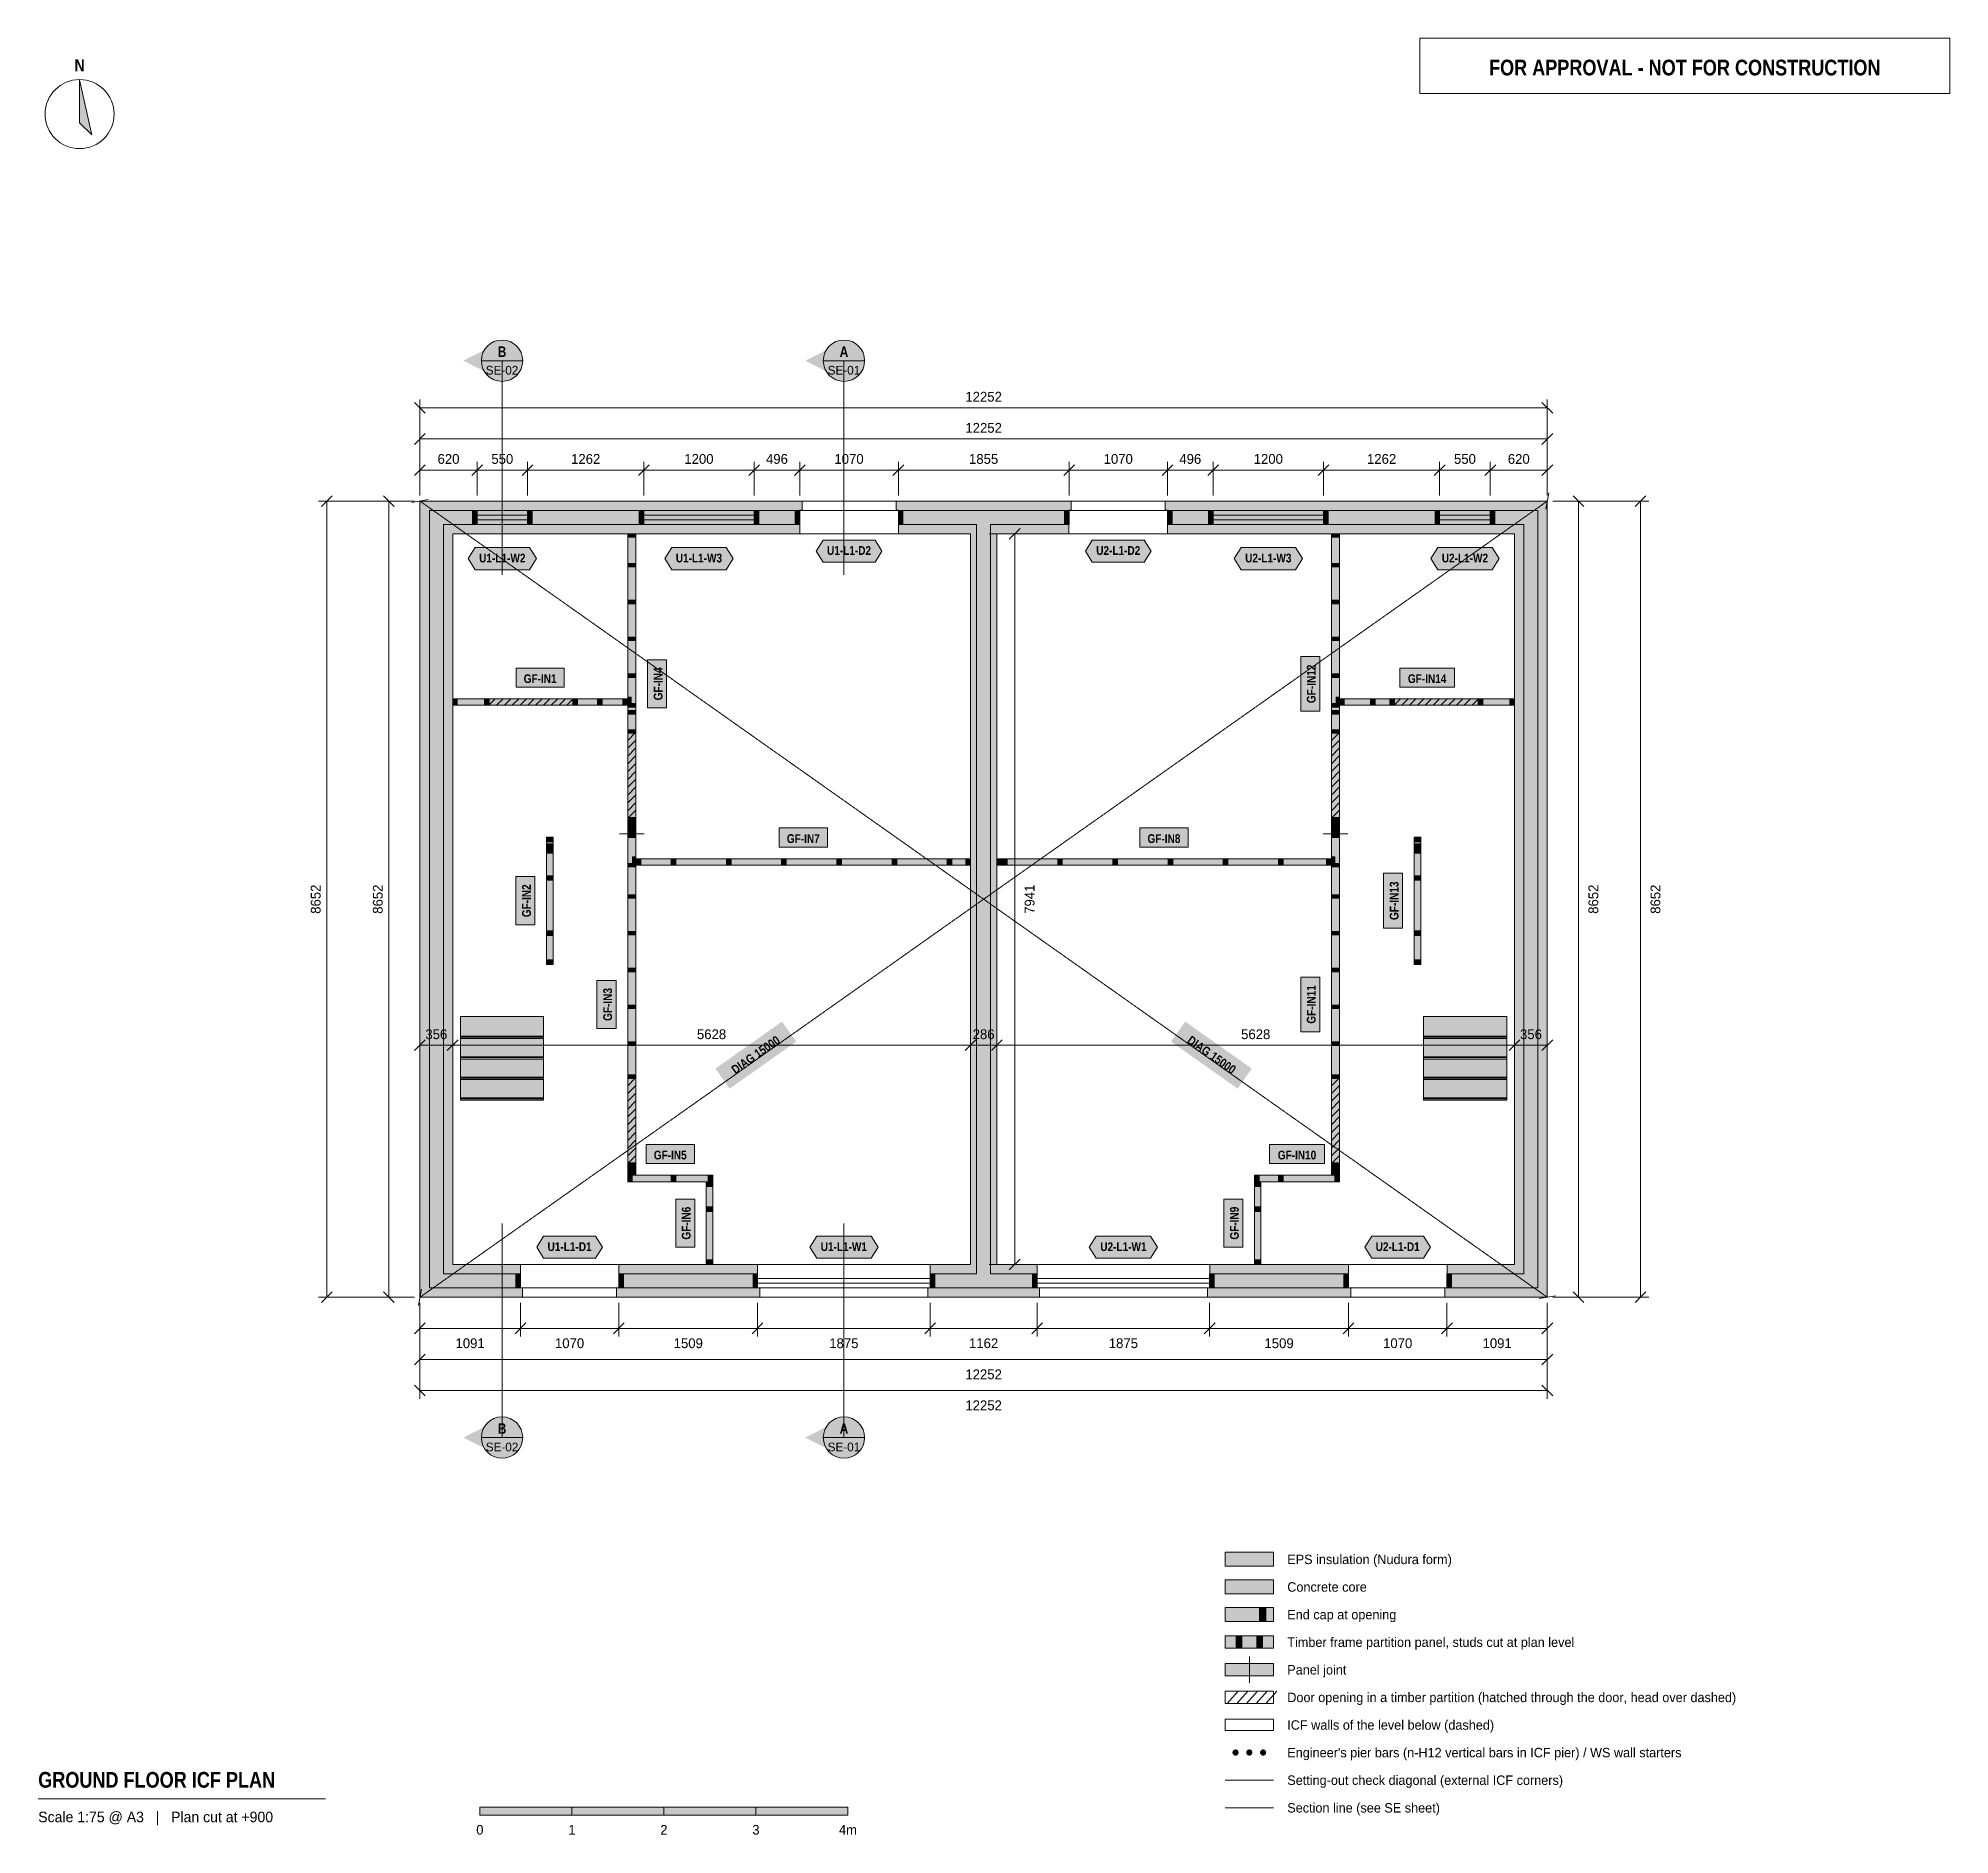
# Model space of a CAD drawing. Header units: millimetres. Extents: x -4149 to 16626, y -5841 to 13682.
import ezdxf
from ezdxf.enums import TextEntityAlignment as Align

# ---------------------------------------------------------------- set-up
doc = ezdxf.new("R2010")
doc.units = ezdxf.units.MM
doc.linetypes.add('DASHED', pattern=[1.524, 1.27, -0.254])
for name, color, linetype in [('FILL-C_9E1A1A', 7, 'Continuous'), ('FILL-C_B2B2B5', 7, 'Continuous'), ('FILL-EPS', 7, 'Continuous'), ('FILL-INK', 7, 'Continuous'), ('FILL-RED', 7, 'Continuous'), ('FILL-TEAL_DK', 7, 'Continuous'), ('FILL-TIMBER', 7, 'Continuous'), ('FILL-WHITE', 7, 'Continuous'), ('LINE-C_85297A', 7, 'Continuous'), ('LINE-C_85297A-DASH', 7, 'DASHED'), ('LINE-INK', 7, 'Continuous'), ('LINE-INK-DASH', 7, 'DASHED'), ('LINE-RED', 7, 'Continuous'), ('LINE-RED-DASH', 7, 'DASHED'), ('LINE-STEEL_GREY', 7, 'Continuous'), ('LINE-STEEL_GREY-DASH', 7, 'DASHED'), ('LINE-TEAL_DK', 7, 'Continuous'), ('LINE-TIMBER_DK', 7, 'Continuous'), ('TEXT-C_85297A', 7, 'Continuous'), ('TEXT-INK', 7, 'Continuous'), ('TEXT-RED', 7, 'Continuous'), ('TEXT-STEEL_GREY', 7, 'Continuous'), ('TEXT-TEAL_DK', 7, 'Continuous')]:
    doc.layers.add(name, color=color, linetype=linetype)
doc.styles.add('OpenSansCondensed-Bold', font='OpenSansCondensed-Bold.ttf')

msp = doc.modelspace()

# ---------------------------------------------------------------- texts
at = {"layer": 'TEXT-C_85297A', "style": 'OpenSansCondensed-Bold'}
for rotation, p in [(35.2293, (3676, 2596)), (-35.2293, (8577, 2596))]:
    msp.add_text('DIAG 15000', height=95.2, rotation=rotation, dxfattribs=at).set_placement(p, align=Align.CENTER)
at = {"layer": 'TEXT-INK', "style": 'OpenSansCondensed-Bold'}
for s, height, p in [('N', 133, (-3699, 13322)), ('GF-IN1', 95.2, (1306, 6675)), ('GF-IN14', 95.2, (10946, 6675)), ('GF-IN7', 95.2, (4166, 4937)), ('GF-IN8', 95.2, (8086, 4937)), ('GF-IN5', 95.2, (2720, 1498)), ('GF-IN10', 95.2, (9532, 1498))]:
    msp.add_text(s, height=height, dxfattribs=at).set_placement(p, align=Align.CENTER)
at = {"layer": 'TEXT-INK'}
for s, height, p in [('12252', 106.7, (6126, 9733)), ('12252', 106.7, (6126, 9395)), ('620', 106.7, (310, 9057)), ('550', 106.7, (895, 9057)), ('1262', 106.7, (1801, 9057)), ('1200', 106.7, (3032, 9057)), ('496', 106.7, (3880, 9057)), ('1070', 106.7, (4663, 9057)), ('1855', 106.7, (6126, 9057)), ('1070', 106.7, (7589, 9057)), ('496', 106.7, (8372, 9057)), ('1200', 106.7, (9220, 9057)), ('1262', 106.7, (10451, 9057)), ('550', 106.7, (11357, 9057)), ('620', 106.7, (11942, 9057)), ('356', 106.7, (178, 2805)), ('5628', 106.7, (3169, 2805)), ('286', 106.7, (6126, 2805)), ('5628', 106.7, (9083, 2805)), ('356', 106.7, (12075, 2805)), ('1091', 106.7, (545, -553)), ('1070', 106.7, (1626, -553)), ('1509', 106.7, (2916, -553)), ('1875', 106.7, (4607, -553)), ('1162', 106.7, (6126, -553)), ('1875', 106.7, (7645, -553)), ('1509', 106.7, (9337, -553)), ('1070', 106.7, (10626, -553)), ('1091', 106.7, (11707, -553)), ('12252', 106.7, (6126, -891)), ('12252', 106.7, (6126, -1228)), ('0', 105, (651, -5840)), ('1', 105, (1651, -5840)), ('2', 105, (2651, -5840)), ('3', 105, (3651, -5840)), ('4m', 104.8, (4651, -5840))]:
    msp.add_text(s, height=height, dxfattribs=at).set_placement(p, align=Align.CENTER)
at = {"layer": 'TEXT-INK', "style": 'OpenSansCondensed-Bold'}
for s, p in [('GF-IN12', (9734, 6666)), ('GF-IN4', (2636, 6666)), ('GF-IN2', (1205, 4309)), ('GF-IN13', (10635, 4309)), ('GF-IN3', (2087, 3182)), ('GF-IN11', (9734, 3182)), ('GF-IN6', (2941, 805)), ('GF-IN9', (8899, 805))]:
    msp.add_text(s, height=95.2, rotation=90, dxfattribs=at).set_placement(p, align=Align.CENTER)
at = {"layer": 'TEXT-INK'}
for s, p in [('8652', (-1080, 4326)), ('8652', (-405, 4326)), ('7941', (6679, 4326)), ('8652', (12806, 4326)), ('8652', (13481, 4326))]:
    msp.add_text(s, height=106.7, rotation=90, dxfattribs=at).set_placement(p, align=Align.CENTER)
for s, p in [('EPS insulation (Nudura form)', (9426, -2900)), ('Concrete core', (9426, -3200)), ('End cap at opening', (9426, -3500)), ('Timber frame partition panel, studs cut at plan level', (9426, -3800)), ('Panel joint', (9426, -4100)), ('Door opening in a timber partition (hatched through the door, head over dashed)', (9426, -4400)), ('ICF walls of the level below (dashed)', (9426, -4700)), ("Engineer's pier bars (n-H12 vertical bars in ICF pier) / WS wall starters", (9426, -5000)), ('Setting-out check diagonal (external ICF corners)', (9426, -5300)), ('Section line (see SE sheet)', (9426, -5600))]:
    msp.add_text(s, height=102.87, dxfattribs=at).set_placement(p)
at = {"layer": 'TEXT-INK', "style": 'OpenSansCondensed-Bold'}
msp.add_text('GROUND FLOOR ICF PLAN', height=171.45, dxfattribs=at).set_placement((-4149, -5330))
at = {"layer": 'TEXT-RED', "style": 'OpenSansCondensed-Bold'}
for s, height, p in [('FOR APPROVAL - NOT FOR CONSTRUCTION', 171.45, (13746, 13278)), ('B', 114, (892, 10219)), ('A', 114, (4608, 10219)), ('B', 114, (892, -1484)), ('A', 114, (4608, -1484))]:
    msp.add_text(s, height=height, dxfattribs=at).set_placement(p, align=Align.CENTER)
at = {"layer": 'TEXT-RED'}
for s, p in [('SE-02', (892, 10027)), ('SE-01', (4608, 10027)), ('SE-02', (892, -1675)), ('SE-01', (4608, -1675))]:
    msp.add_text(s, height=95.2, dxfattribs=at).set_placement(p, align=Align.CENTER)
at = {"layer": 'TEXT-STEEL_GREY'}
msp.add_text('Scale 1:75 @ A3   |   Plan cut at +900', height=114.3, dxfattribs=at).set_placement((-4149, -5705))
at = {"layer": 'TEXT-TEAL_DK', "style": 'OpenSansCondensed-Bold'}
for s, p in [('U1-L1-D2', (4663, 8068)), ('U2-L1-D2', (7589, 8068)), ('U1-L1-W2', (895, 7986)), ('U1-L1-W3', (3032, 7986)), ('U2-L1-W3', (9220, 7986)), ('U2-L1-W2', (11357, 7986)), ('U1-L1-D1', (1626, 502)), ('U1-L1-W1', (4607, 502)), ('U2-L1-W1', (7645, 502)), ('U2-L1-D1', (10626, 502))]:
    msp.add_text(s, height=95.2, dxfattribs=at).set_placement(p, align=Align.CENTER)

# ---------------------------------------------------------------- hatches: boundary and pattern name
at = {"layer": 'FILL-C_9E1A1A', "true_color": 0x9e1a1a}
h = msp.add_hatch(color=256, dxfattribs=at)
h.dxf.hatch_style = 1
h.paths.add_polyline_path([(8897, -4948), (8896, -4939), (8893, -4931), (8888, -4924), (8881, -4918), (8872, -4915), (8864, -4914), (8855, -4915), (8847, -4918), (8840, -4924), (8834, -4931), (8831, -4939), (8830, -4948), (8831, -4956), (8834, -4964), (8840, -4971), (8847, -4977), (8855, -4980), (8864, -4981), (8872, -4980), (8881, -4977), (8888, -4971), (8893, -4964), (8896, -4956)])
h = msp.add_hatch(color=256, dxfattribs=at)
h.dxf.hatch_style = 1
h.paths.add_polyline_path([(9047, -4948), (9046, -4939), (9043, -4931), (9038, -4924), (9031, -4918), (9022, -4915), (9014, -4914), (9005, -4915), (8997, -4918), (8990, -4924), (8984, -4931), (8981, -4939), (8980, -4948), (8981, -4956), (8984, -4964), (8990, -4971), (8997, -4977), (9005, -4980), (9014, -4981), (9022, -4980), (9031, -4977), (9038, -4971), (9043, -4964), (9046, -4956)])
h = msp.add_hatch(color=256, dxfattribs=at)
h.dxf.hatch_style = 1
h.paths.add_polyline_path([(9197, -4948), (9196, -4939), (9193, -4931), (9188, -4924), (9181, -4918), (9172, -4915), (9164, -4914), (9155, -4915), (9147, -4918), (9140, -4924), (9134, -4931), (9131, -4939), (9130, -4948), (9131, -4956), (9134, -4964), (9140, -4971), (9147, -4977), (9155, -4980), (9164, -4981), (9172, -4980), (9181, -4977), (9188, -4971), (9193, -4964), (9196, -4956)])
at = {"layer": 'FILL-C_B2B2B5', "true_color": 0xb2b2b5}
h = msp.add_hatch(color=256, dxfattribs=at)
h.dxf.hatch_style = 1
h.paths.add_polyline_path([(4128, 8398), (254, 8398), (254, 254), (1091, 254), (1091, 102), (102, 102), (102, 8551), (4128, 8551)])
h = msp.add_hatch(color=256, dxfattribs=at)
h.dxf.hatch_style = 1
h.paths.add_polyline_path([(5199, 8551), (7053, 8551), (7053, 8398), (6202, 8398), (6202, 254), (6707, 254), (6707, 102), (5546, 102), (5546, 254), (6050, 254), (6050, 8398), (5199, 8398)])
h = msp.add_hatch(color=256, dxfattribs=at)
h.dxf.hatch_style = 1
h.paths.add_polyline_path([(8124, 8551), (12151, 8551), (12151, 102), (11162, 102), (11162, 254), (11998, 254), (11998, 8398), (8124, 8398)])
h = msp.add_hatch(color=256, dxfattribs=at)
h.dxf.hatch_style = 1
h.paths.add_polyline_path([(2162, 254), (3670, 254), (3670, 102), (2162, 102)])
h = msp.add_hatch(color=256, dxfattribs=at)
h.dxf.hatch_style = 1
h.paths.add_polyline_path([(8583, 254), (10091, 254), (10091, 102), (8583, 102)])
h = msp.add_hatch(color=256, dxfattribs=at)
h.dxf.hatch_style = 1
h.paths.add_polyline_path([(8751, -3222), (9276, -3222), (9276, -3072), (8751, -3072)])
at = {"layer": 'FILL-EPS', "true_color": 0xccffff}
h = msp.add_hatch(color=256, dxfattribs=at)
h.dxf.hatch_style = 1
h.paths.add_polyline_path([(0, 8652), (4153, 8652), (4153, 8552), (4128, 8552), (4128, 8551), (102, 8551), (102, 102), (1091, 102), (1091, 101), (1116, 101), (1116, 0), (0, 0)])
h = msp.add_hatch(color=256, dxfattribs=at)
h.dxf.hatch_style = 1
h.paths.add_polyline_path([(5199, 8552), (5174, 8552), (5174, 8652), (7078, 8652), (7078, 8552), (7053, 8552), (7053, 8551), (5199, 8551)])
h = msp.add_hatch(color=256, dxfattribs=at)
h.dxf.hatch_style = 1
h.paths.add_polyline_path([(8124, 8552), (8099, 8552), (8099, 8652), (12252, 8652), (12252, 0), (11137, 0), (11137, 101), (11162, 101), (11162, 102), (12151, 102), (12151, 8551), (8124, 8551)])
h = msp.add_hatch(color=256, dxfattribs=at)
h.dxf.hatch_style = 1
h.paths.add_polyline_path([(4128, 8297), (356, 8297), (356, 356), (1091, 356), (1091, 254), (254, 254), (254, 8398), (4128, 8398)])
h = msp.add_hatch(color=256, dxfattribs=at)
h.dxf.hatch_style = 1
h.paths.add_polyline_path([(5199, 8297), (5199, 8398), (6050, 8398), (6050, 254), (5546, 254), (5546, 356), (5983, 356), (5983, 8297)])
h = msp.add_hatch(color=256, dxfattribs=at)
h.dxf.hatch_style = 1
h.paths.add_polyline_path([(7053, 8297), (6269, 8297), (6269, 356), (6707, 356), (6707, 254), (6202, 254), (6202, 8398), (7053, 8398)])
h = msp.add_hatch(color=256, dxfattribs=at)
h.dxf.hatch_style = 1
h.paths.add_polyline_path([(11897, 8297), (8124, 8297), (8124, 8398), (11998, 8398), (11998, 254), (11162, 254), (11162, 356), (11897, 356)])
h = msp.add_hatch(color=256, dxfattribs=at)
h.dxf.hatch_style = 1
h.paths.add_polyline_path([(2162, 356), (3670, 356), (3670, 254), (2162, 254)])
h = msp.add_hatch(color=256, dxfattribs=at)
h.dxf.hatch_style = 1
h.paths.add_polyline_path([(8583, 356), (10091, 356), (10091, 254), (8583, 254)])
h = msp.add_hatch(color=256, dxfattribs=at)
h.dxf.hatch_style = 1
h.paths.add_polyline_path([(3695, 101), (3695, 0), (2136, 0), (2136, 101), (2162, 101), (2162, 102), (3670, 102), (3670, 101)])
h = msp.add_hatch(color=256, dxfattribs=at)
h.dxf.hatch_style = 1
h.paths.add_polyline_path([(6707, 101), (6732, 101), (6732, 0), (5520, 0), (5520, 101), (5546, 101), (5546, 102), (6707, 102)])
h = msp.add_hatch(color=256, dxfattribs=at)
h.dxf.hatch_style = 1
h.paths.add_polyline_path([(8583, 101), (8583, 102), (10091, 102), (10091, 101), (10116, 101), (10116, 0), (8558, 0), (8558, 101)])
h = msp.add_hatch(color=256, dxfattribs=at)
h.dxf.hatch_style = 1
h.paths.add_polyline_path([(8751, -2922), (9276, -2922), (9276, -2772), (8751, -2772)])
h = msp.add_hatch(color=256, dxfattribs=at)
h.dxf.hatch_style = 1
h.paths.add_polyline_path([(8751, -3522), (9276, -3522), (9276, -3372), (8751, -3372)])
at = {"layer": 'FILL-INK', "true_color": 0x14141a}
h = msp.add_hatch(color=256, dxfattribs=at)
h.dxf.hatch_style = 1
h.paths.add_polyline_path([(-3699, 13232), (-3568, 12632), (-3699, 12764)])
h = msp.add_hatch(color=256, dxfattribs=at)
h.dxf.hatch_style = 1
h.paths.add_polyline_path([(651, -5630), (1651, -5630), (1651, -5540), (651, -5540)])
h = msp.add_hatch(color=256, dxfattribs=at)
h.dxf.hatch_style = 1
h.paths.add_polyline_path([(2651, -5630), (3651, -5630), (3651, -5540), (2651, -5540)])
at = {"layer": 'FILL-RED', "true_color": 0xb81a1f}
h = msp.add_hatch(color=256, dxfattribs=at)
h.dxf.hatch_style = 1
h.paths.add_polyline_path([(472, 10178), (892, 9964), (892, 10391)])
h = msp.add_hatch(color=256, dxfattribs=at)
h.dxf.hatch_style = 1
h.paths.add_polyline_path([(4188, 10178), (4608, 9964), (4608, 10391)])
h = msp.add_hatch(color=256, dxfattribs=at)
h.dxf.hatch_style = 1
h.paths.add_polyline_path([(472, -1525), (892, -1739), (892, -1311)])
h = msp.add_hatch(color=256, dxfattribs=at)
h.dxf.hatch_style = 1
h.paths.add_polyline_path([(4188, -1525), (4608, -1739), (4608, -1311)])
at = {"layer": 'FILL-TEAL_DK', "true_color": 0x006b5c}
h = msp.add_hatch(color=256, dxfattribs=at)
h.dxf.hatch_style = 1
h.paths.add_polyline_path([(570, 8551), (620, 8551), (620, 8398), (570, 8398)])
h = msp.add_hatch(color=256, dxfattribs=at)
h.dxf.hatch_style = 1
h.paths.add_polyline_path([(1170, 8551), (1220, 8551), (1220, 8398), (1170, 8398)])
h = msp.add_hatch(color=256, dxfattribs=at)
h.dxf.hatch_style = 1
h.paths.add_polyline_path([(2382, 8551), (2432, 8551), (2432, 8398), (2382, 8398)])
h = msp.add_hatch(color=256, dxfattribs=at)
h.dxf.hatch_style = 1
h.paths.add_polyline_path([(3632, 8551), (3683, 8551), (3683, 8398), (3632, 8398)])
h = msp.add_hatch(color=256, dxfattribs=at)
h.dxf.hatch_style = 1
h.paths.add_polyline_path([(4079, 8551), (4128, 8551), (4128, 8551), (4128, 8551), (4128, 8398), (4128, 8398), (4128, 8398), (4079, 8398)])
h = msp.add_hatch(color=256, dxfattribs=at)
h.dxf.hatch_style = 1
h.paths.add_polyline_path([(5199, 8398), (5199, 8551), (5199, 8551), (5199, 8551), (5248, 8551), (5248, 8551), (5248, 8551), (5248, 8398), (5248, 8398), (5248, 8398), (5199, 8398), (5199, 8398)])
h = msp.add_hatch(color=256, dxfattribs=at)
h.dxf.hatch_style = 1
h.paths.add_polyline_path([(7004, 8398), (7004, 8551), (7004, 8551), (7004, 8551), (7054, 8551), (7054, 8551), (7054, 8551), (7054, 8398), (7054, 8398), (7054, 8398), (7004, 8398), (7004, 8398)])
h = msp.add_hatch(color=256, dxfattribs=at)
h.dxf.hatch_style = 1
h.paths.add_polyline_path([(8124, 8398), (8124, 8551), (8124, 8551), (8124, 8551), (8174, 8551), (8174, 8551), (8174, 8551), (8174, 8398), (8174, 8398), (8174, 8398), (8124, 8398), (8124, 8398)])
h = msp.add_hatch(color=256, dxfattribs=at)
h.dxf.hatch_style = 1
h.paths.add_polyline_path([(8570, 8551), (8620, 8551), (8620, 8398), (8570, 8398)])
h = msp.add_hatch(color=256, dxfattribs=at)
h.dxf.hatch_style = 1
h.paths.add_polyline_path([(9820, 8551), (9870, 8551), (9870, 8398), (9820, 8398)])
h = msp.add_hatch(color=256, dxfattribs=at)
h.dxf.hatch_style = 1
h.paths.add_polyline_path([(11032, 8551), (11082, 8551), (11082, 8398), (11032, 8398)])
h = msp.add_hatch(color=256, dxfattribs=at)
h.dxf.hatch_style = 1
h.paths.add_polyline_path([(11632, 8551), (11682, 8551), (11682, 8398), (11632, 8398)])
h = msp.add_hatch(color=256, dxfattribs=at)
h.dxf.hatch_style = 1
h.paths.add_polyline_path([(1041, 102), (1041, 102), (1041, 254), (1041, 254), (1041, 254), (1041, 254), (1091, 254), (1091, 254), (1091, 254), (1091, 254), (1091, 102), (1091, 102), (1091, 102), (1091, 102), (1041, 102), (1041, 102)])
h = msp.add_hatch(color=256, dxfattribs=at)
h.dxf.hatch_style = 1
h.paths.add_polyline_path([(2161, 254), (2211, 254), (2211, 102), (2161, 102)])
h = msp.add_hatch(color=256, dxfattribs=at)
h.dxf.hatch_style = 1
h.paths.add_polyline_path([(3620, 254), (3670, 254), (3670, 102), (3620, 102)])
h = msp.add_hatch(color=256, dxfattribs=at)
h.dxf.hatch_style = 1
h.paths.add_polyline_path([(5545, 254), (5595, 254), (5595, 102), (5545, 102)])
h = msp.add_hatch(color=256, dxfattribs=at)
h.dxf.hatch_style = 1
h.paths.add_polyline_path([(6657, 254), (6707, 254), (6707, 102), (6657, 102)])
h = msp.add_hatch(color=256, dxfattribs=at)
h.dxf.hatch_style = 1
h.paths.add_polyline_path([(8582, 254), (8632, 254), (8632, 102), (8582, 102)])
h = msp.add_hatch(color=256, dxfattribs=at)
h.dxf.hatch_style = 1
h.paths.add_polyline_path([(10041, 254), (10091, 254), (10091, 102), (10041, 102)])
h = msp.add_hatch(color=256, dxfattribs=at)
h.dxf.hatch_style = 1
h.paths.add_polyline_path([(11161, 254), (11211, 254), (11211, 102), (11161, 102)])
h = msp.add_hatch(color=256, dxfattribs=at)
h.dxf.hatch_style = 1
h.paths.add_polyline_path([(9126, -3522), (9194, -3522), (9194, -3372), (9126, -3372)])
at = {"layer": 'FILL-TIMBER', "true_color": 0xeddbb8}
h = msp.add_hatch(color=256, dxfattribs=at)
h.dxf.hatch_style = 1
h.paths.add_polyline_path([(2347, 8296), (2347, 8273), (2347, 8259), (2312, 8259), (2258, 8259), (2258, 8282), (2258, 8296), (2293, 8296)])
h = msp.add_hatch(color=256, dxfattribs=at)
h.dxf.hatch_style = 1
h.paths.add_polyline_path([(9994, 8296), (9994, 8273), (9994, 8259), (9960, 8259), (9905, 8259), (9905, 8282), (9905, 8296), (9940, 8296)])
h = msp.add_hatch(color=256, dxfattribs=at)
h.dxf.hatch_style = 1
h.paths.add_polyline_path([(2347, 7975), (2347, 7951), (2347, 7937), (2312, 7937), (2258, 7937), (2258, 7960), (2258, 7975), (2293, 7975)])
h = msp.add_hatch(color=256, dxfattribs=at)
h.dxf.hatch_style = 1
h.paths.add_polyline_path([(9994, 7975), (9994, 7951), (9994, 7937), (9960, 7937), (9905, 7937), (9905, 7960), (9905, 7975), (9940, 7975)])
h = msp.add_hatch(color=256, dxfattribs=at)
h.dxf.hatch_style = 1
h.paths.add_polyline_path([(2347, 7575), (2347, 7551), (2347, 7537), (2312, 7537), (2258, 7537), (2258, 7560), (2258, 7575), (2293, 7575)])
h = msp.add_hatch(color=256, dxfattribs=at)
h.dxf.hatch_style = 1
h.paths.add_polyline_path([(9994, 7575), (9994, 7551), (9994, 7537), (9960, 7537), (9905, 7537), (9905, 7560), (9905, 7575), (9940, 7575)])
h = msp.add_hatch(color=256, dxfattribs=at)
h.dxf.hatch_style = 1
h.paths.add_polyline_path([(2347, 7175), (2347, 7151), (2347, 7137), (2312, 7137), (2258, 7137), (2258, 7160), (2258, 7175), (2293, 7175)])
h = msp.add_hatch(color=256, dxfattribs=at)
h.dxf.hatch_style = 1
h.paths.add_polyline_path([(9994, 7175), (9994, 7151), (9994, 7137), (9960, 7137), (9905, 7137), (9905, 7160), (9905, 7175), (9940, 7175)])
h = msp.add_hatch(color=256, dxfattribs=at)
h.dxf.hatch_style = 1
h.paths.add_polyline_path([(2347, 6775), (2347, 6751), (2347, 6737), (2312, 6737), (2258, 6737), (2258, 6760), (2258, 6775), (2293, 6775)])
h = msp.add_hatch(color=256, dxfattribs=at)
h.dxf.hatch_style = 1
h.paths.add_polyline_path([(9994, 6775), (9994, 6751), (9994, 6737), (9960, 6737), (9905, 6737), (9905, 6760), (9905, 6775), (9940, 6775)])
h = msp.add_hatch(color=256, dxfattribs=at)
h.dxf.hatch_style = 1
h.paths.add_polyline_path([(406, 6434), (375, 6434), (356, 6434), (356, 6460), (356, 6504), (387, 6504), (406, 6504), (406, 6477)])
h = msp.add_hatch(color=256, dxfattribs=at)
h.dxf.hatch_style = 1
h.paths.add_polyline_path([(752, 6434), (722, 6434), (702, 6434), (702, 6460), (702, 6504), (733, 6504), (752, 6504), (752, 6477)])
h = msp.add_hatch(color=256, dxfattribs=at)
h.dxf.hatch_style = 1
h.paths.add_polyline_path([(1712, 6434), (1682, 6434), (1663, 6434), (1663, 6460), (1663, 6504), (1693, 6504), (1712, 6504), (1712, 6477)])
h = msp.add_hatch(color=256, dxfattribs=at)
h.dxf.hatch_style = 1
h.paths.add_polyline_path([(1981, 6434), (1950, 6434), (1931, 6434), (1931, 6460), (1931, 6504), (1961, 6504), (1981, 6504), (1981, 6477)])
h = msp.add_hatch(color=256, dxfattribs=at)
h.dxf.hatch_style = 1
h.paths.add_polyline_path([(2256, 6434), (2225, 6434), (2206, 6434), (2206, 6460), (2206, 6504), (2237, 6504), (2256, 6504), (2256, 6477)])
h = msp.add_hatch(color=256, dxfattribs=at)
h.dxf.hatch_style = 1
h.paths.add_polyline_path([(2296, 6522), (2296, 6480), (2296, 6452), (2281, 6452), (2258, 6452), (2258, 6495), (2258, 6522), (2273, 6522)])
h = msp.add_hatch(color=256, dxfattribs=at)
h.dxf.hatch_style = 1
h.paths.add_polyline_path([(2347, 6452), (2347, 6429), (2347, 6414), (2312, 6414), (2258, 6414), (2258, 6438), (2258, 6452), (2293, 6452)])
h = msp.add_hatch(color=256, dxfattribs=at)
h.dxf.hatch_style = 1
h.paths.add_polyline_path([(9994, 6452), (9994, 6429), (9994, 6414), (9960, 6414), (9905, 6414), (9905, 6438), (9905, 6452), (9940, 6452)])
h = msp.add_hatch(color=256, dxfattribs=at)
h.dxf.hatch_style = 1
h.paths.add_polyline_path([(9994, 6522), (9994, 6480), (9994, 6452), (9980, 6452), (9956, 6452), (9956, 6495), (9956, 6522), (9971, 6522)])
h = msp.add_hatch(color=256, dxfattribs=at)
h.dxf.hatch_style = 1
h.paths.add_polyline_path([(10046, 6434), (10016, 6434), (9996, 6434), (9996, 6460), (9996, 6504), (10027, 6504), (10046, 6504), (10046, 6477)])
h = msp.add_hatch(color=256, dxfattribs=at)
h.dxf.hatch_style = 1
h.paths.add_polyline_path([(10381, 6434), (10350, 6434), (10331, 6434), (10331, 6460), (10331, 6504), (10361, 6504), (10381, 6504), (10381, 6477)])
h = msp.add_hatch(color=256, dxfattribs=at)
h.dxf.hatch_style = 1
h.paths.add_polyline_path([(10590, 6434), (10559, 6434), (10540, 6434), (10540, 6460), (10540, 6504), (10571, 6504), (10590, 6504), (10590, 6477)])
h = msp.add_hatch(color=256, dxfattribs=at)
h.dxf.hatch_style = 1
h.paths.add_polyline_path([(11550, 6434), (11519, 6434), (11500, 6434), (11500, 6460), (11500, 6504), (11531, 6504), (11550, 6504), (11550, 6477)])
h = msp.add_hatch(color=256, dxfattribs=at)
h.dxf.hatch_style = 1
h.paths.add_polyline_path([(11896, 6434), (11866, 6434), (11846, 6434), (11846, 6460), (11846, 6504), (11877, 6504), (11896, 6504), (11896, 6477)])
h = msp.add_hatch(color=256, dxfattribs=at)
h.dxf.hatch_style = 1
h.paths.add_polyline_path([(2347, 6375), (2347, 6351), (2347, 6337), (2312, 6337), (2258, 6337), (2258, 6360), (2258, 6375), (2293, 6375)])
h = msp.add_hatch(color=256, dxfattribs=at)
h.dxf.hatch_style = 1
h.paths.add_polyline_path([(9994, 6375), (9994, 6351), (9994, 6337), (9960, 6337), (9905, 6337), (9905, 6360), (9905, 6375), (9940, 6375)])
h = msp.add_hatch(color=256, dxfattribs=at)
h.dxf.hatch_style = 1
h.paths.add_polyline_path([(2347, 6168), (2347, 6145), (2347, 6130), (2312, 6130), (2258, 6130), (2258, 6154), (2258, 6168), (2293, 6168)])
h = msp.add_hatch(color=256, dxfattribs=at)
h.dxf.hatch_style = 1
h.paths.add_polyline_path([(9994, 6168), (9994, 6145), (9994, 6130), (9960, 6130), (9905, 6130), (9905, 6154), (9905, 6168), (9940, 6168)])
h = msp.add_hatch(color=256, dxfattribs=at)
h.dxf.hatch_style = 1
h.paths.add_polyline_path([(2347, 5212), (2347, 5189), (2347, 5174), (2312, 5174), (2258, 5174), (2258, 5198), (2258, 5212), (2293, 5212)])
h = msp.add_hatch(color=256, dxfattribs=at)
h.dxf.hatch_style = 1
h.paths.add_polyline_path([(9994, 5212), (9994, 5189), (9994, 5174), (9960, 5174), (9905, 5174), (9905, 5198), (9905, 5212), (9940, 5212)])
h = msp.add_hatch(color=256, dxfattribs=at)
h.dxf.hatch_style = 1
h.paths.add_polyline_path([(1446, 4969), (1446, 4950), (1419, 4950), (1376, 4950), (1376, 4981), (1376, 5000), (1403, 5000), (1446, 5000)])
h = msp.add_hatch(color=256, dxfattribs=at)
h.dxf.hatch_style = 1
h.paths.add_polyline_path([(2347, 5074), (2347, 5051), (2347, 5036), (2312, 5036), (2258, 5036), (2258, 5060), (2258, 5074), (2293, 5074)])
h = msp.add_hatch(color=256, dxfattribs=at)
h.dxf.hatch_style = 1
h.paths.add_polyline_path([(2347, 5034), (2347, 5011), (2347, 4996), (2312, 4996), (2258, 4996), (2258, 5020), (2258, 5034), (2293, 5034)])
h = msp.add_hatch(color=256, dxfattribs=at)
h.dxf.hatch_style = 1
h.paths.add_polyline_path([(9994, 5074), (9994, 5051), (9994, 5036), (9960, 5036), (9905, 5036), (9905, 5060), (9905, 5074), (9940, 5074)])
h = msp.add_hatch(color=256, dxfattribs=at)
h.dxf.hatch_style = 1
h.paths.add_polyline_path([(9994, 5034), (9994, 5011), (9994, 4996), (9960, 4996), (9905, 4996), (9905, 5020), (9905, 5034), (9940, 5034)])
h = msp.add_hatch(color=256, dxfattribs=at)
h.dxf.hatch_style = 1
h.paths.add_polyline_path([(10876, 4969), (10876, 4950), (10850, 4950), (10806, 4950), (10806, 4981), (10806, 5000), (10833, 5000), (10876, 5000)])
h = msp.add_hatch(color=256, dxfattribs=at)
h.dxf.hatch_style = 1
h.paths.add_polyline_path([(1446, 4895), (1446, 4876), (1419, 4876), (1376, 4876), (1376, 4907), (1376, 4926), (1403, 4926), (1446, 4926)])
h = msp.add_hatch(color=256, dxfattribs=at)
h.dxf.hatch_style = 1
h.paths.add_polyline_path([(1446, 4845), (1446, 4826), (1418, 4826), (1376, 4826), (1376, 4856), (1376, 4876), (1403, 4876), (1446, 4876)])
h = msp.add_hatch(color=256, dxfattribs=at)
h.dxf.hatch_style = 1
h.paths.add_polyline_path([(2347, 4785), (2347, 4742), (2347, 4715), (2332, 4715), (2309, 4715), (2309, 4758), (2309, 4785), (2324, 4785)])
h = msp.add_hatch(color=256, dxfattribs=at)
h.dxf.hatch_style = 1
h.paths.add_polyline_path([(9943, 4785), (9943, 4742), (9943, 4715), (9929, 4715), (9905, 4715), (9905, 4758), (9905, 4785), (9920, 4785)])
h = msp.add_hatch(color=256, dxfattribs=at)
h.dxf.hatch_style = 1
h.paths.add_polyline_path([(10876, 4895), (10876, 4876), (10850, 4876), (10806, 4876), (10806, 4907), (10806, 4926), (10833, 4926), (10876, 4926)])
h = msp.add_hatch(color=256, dxfattribs=at)
h.dxf.hatch_style = 1
h.paths.add_polyline_path([(10876, 4845), (10876, 4826), (10849, 4826), (10806, 4826), (10806, 4856), (10806, 4876), (10833, 4876), (10876, 4876)])
h = msp.add_hatch(color=256, dxfattribs=at)
h.dxf.hatch_style = 1
h.paths.add_polyline_path([(1446, 4553), (1446, 4531), (1415, 4531), (1376, 4531), (1376, 4558), (1376, 4581), (1407, 4581), (1446, 4581)])
h = msp.add_hatch(color=256, dxfattribs=at)
h.dxf.hatch_style = 1
h.paths.add_polyline_path([(2347, 4715), (2347, 4692), (2347, 4677), (2312, 4677), (2258, 4677), (2258, 4700), (2258, 4715), (2293, 4715)])
h = msp.add_hatch(color=256, dxfattribs=at)
h.dxf.hatch_style = 1
h.paths.add_polyline_path([(2399, 4696), (2368, 4696), (2349, 4696), (2349, 4723), (2349, 4766), (2380, 4766), (2399, 4766), (2399, 4739)])
h = msp.add_hatch(color=256, dxfattribs=at)
h.dxf.hatch_style = 1
h.paths.add_polyline_path([(2781, 4696), (2750, 4696), (2731, 4696), (2731, 4723), (2731, 4766), (2761, 4766), (2781, 4766), (2781, 4739)])
h = msp.add_hatch(color=256, dxfattribs=at)
h.dxf.hatch_style = 1
h.paths.add_polyline_path([(3381, 4696), (3350, 4696), (3331, 4696), (3331, 4723), (3331, 4766), (3361, 4766), (3381, 4766), (3381, 4739)])
h = msp.add_hatch(color=256, dxfattribs=at)
h.dxf.hatch_style = 1
h.paths.add_polyline_path([(3981, 4696), (3950, 4696), (3931, 4696), (3931, 4723), (3931, 4766), (3961, 4766), (3981, 4766), (3981, 4739)])
h = msp.add_hatch(color=256, dxfattribs=at)
h.dxf.hatch_style = 1
h.paths.add_polyline_path([(4581, 4696), (4550, 4696), (4531, 4696), (4531, 4723), (4531, 4766), (4561, 4766), (4581, 4766), (4581, 4739)])
h = msp.add_hatch(color=256, dxfattribs=at)
h.dxf.hatch_style = 1
h.paths.add_polyline_path([(5181, 4696), (5150, 4696), (5131, 4696), (5131, 4723), (5131, 4766), (5161, 4766), (5181, 4766), (5181, 4739)])
h = msp.add_hatch(color=256, dxfattribs=at)
h.dxf.hatch_style = 1
h.paths.add_polyline_path([(5781, 4696), (5750, 4696), (5731, 4696), (5731, 4723), (5731, 4766), (5761, 4766), (5781, 4766), (5781, 4739)])
h = msp.add_hatch(color=256, dxfattribs=at)
h.dxf.hatch_style = 1
h.paths.add_polyline_path([(5983, 4696), (5952, 4696), (5933, 4696), (5933, 4723), (5933, 4766), (5964, 4766), (5983, 4766), (5983, 4739)])
h = msp.add_hatch(color=256, dxfattribs=at)
h.dxf.hatch_style = 1
h.paths.add_polyline_path([(6319, 4696), (6288, 4696), (6269, 4696), (6269, 4723), (6269, 4766), (6300, 4766), (6319, 4766), (6319, 4739)])
h = msp.add_hatch(color=256, dxfattribs=at)
h.dxf.hatch_style = 1
h.paths.add_polyline_path([(6381, 4696), (6350, 4696), (6331, 4696), (6331, 4723), (6331, 4766), (6361, 4766), (6381, 4766), (6381, 4739)])
h = msp.add_hatch(color=256, dxfattribs=at)
h.dxf.hatch_style = 1
h.paths.add_polyline_path([(6981, 4696), (6950, 4696), (6931, 4696), (6931, 4723), (6931, 4766), (6961, 4766), (6981, 4766), (6981, 4739)])
h = msp.add_hatch(color=256, dxfattribs=at)
h.dxf.hatch_style = 1
h.paths.add_polyline_path([(7581, 4696), (7550, 4696), (7531, 4696), (7531, 4723), (7531, 4766), (7561, 4766), (7581, 4766), (7581, 4739)])
h = msp.add_hatch(color=256, dxfattribs=at)
h.dxf.hatch_style = 1
h.paths.add_polyline_path([(8181, 4696), (8150, 4696), (8131, 4696), (8131, 4723), (8131, 4766), (8161, 4766), (8181, 4766), (8181, 4739)])
h = msp.add_hatch(color=256, dxfattribs=at)
h.dxf.hatch_style = 1
h.paths.add_polyline_path([(8781, 4696), (8750, 4696), (8731, 4696), (8731, 4723), (8731, 4766), (8761, 4766), (8781, 4766), (8781, 4739)])
h = msp.add_hatch(color=256, dxfattribs=at)
h.dxf.hatch_style = 1
h.paths.add_polyline_path([(9381, 4696), (9350, 4696), (9331, 4696), (9331, 4723), (9331, 4766), (9361, 4766), (9381, 4766), (9381, 4739)])
h = msp.add_hatch(color=256, dxfattribs=at)
h.dxf.hatch_style = 1
h.paths.add_polyline_path([(9903, 4696), (9873, 4696), (9853, 4696), (9853, 4723), (9853, 4766), (9884, 4766), (9903, 4766), (9903, 4739)])
h = msp.add_hatch(color=256, dxfattribs=at)
h.dxf.hatch_style = 1
h.paths.add_polyline_path([(9994, 4715), (9994, 4692), (9994, 4677), (9960, 4677), (9905, 4677), (9905, 4700), (9905, 4715), (9940, 4715)])
h = msp.add_hatch(color=256, dxfattribs=at)
h.dxf.hatch_style = 1
h.paths.add_polyline_path([(10876, 4553), (10876, 4531), (10845, 4531), (10806, 4531), (10806, 4558), (10806, 4581), (10837, 4581), (10876, 4581)])
h = msp.add_hatch(color=256, dxfattribs=at)
h.dxf.hatch_style = 1
h.paths.add_polyline_path([(2347, 4375), (2347, 4351), (2347, 4337), (2312, 4337), (2258, 4337), (2258, 4360), (2258, 4375), (2293, 4375)])
h = msp.add_hatch(color=256, dxfattribs=at)
h.dxf.hatch_style = 1
h.paths.add_polyline_path([(9994, 4375), (9994, 4351), (9994, 4337), (9960, 4337), (9905, 4337), (9905, 4360), (9905, 4375), (9940, 4375)])
h = msp.add_hatch(color=256, dxfattribs=at)
h.dxf.hatch_style = 1
h.paths.add_polyline_path([(1446, 3961), (1446, 3931), (1402, 3931), (1376, 3931), (1376, 3949), (1376, 3981), (1419, 3981), (1446, 3981)])
h = msp.add_hatch(color=256, dxfattribs=at)
h.dxf.hatch_style = 1
h.paths.add_polyline_path([(2347, 3975), (2347, 3951), (2347, 3937), (2312, 3937), (2258, 3937), (2258, 3960), (2258, 3975), (2293, 3975)])
h = msp.add_hatch(color=256, dxfattribs=at)
h.dxf.hatch_style = 1
h.paths.add_polyline_path([(9994, 3975), (9994, 3951), (9994, 3937), (9960, 3937), (9905, 3937), (9905, 3960), (9905, 3975), (9940, 3975)])
h = msp.add_hatch(color=256, dxfattribs=at)
h.dxf.hatch_style = 1
h.paths.add_polyline_path([(10876, 3961), (10876, 3931), (10832, 3931), (10806, 3931), (10806, 3949), (10806, 3981), (10849, 3981), (10876, 3981)])
h = msp.add_hatch(color=256, dxfattribs=at)
h.dxf.hatch_style = 1
h.paths.add_polyline_path([(1446, 3656), (1446, 3618), (1391, 3618), (1376, 3618), (1376, 3629), (1376, 3668), (1429, 3668), (1446, 3668)])
h = msp.add_hatch(color=256, dxfattribs=at)
h.dxf.hatch_style = 1
h.paths.add_polyline_path([(2347, 3575), (2347, 3551), (2347, 3537), (2312, 3537), (2258, 3537), (2258, 3560), (2258, 3575), (2293, 3575)])
h = msp.add_hatch(color=256, dxfattribs=at)
h.dxf.hatch_style = 1
h.paths.add_polyline_path([(9994, 3575), (9994, 3551), (9994, 3537), (9960, 3537), (9905, 3537), (9905, 3560), (9905, 3575), (9940, 3575)])
h = msp.add_hatch(color=256, dxfattribs=at)
h.dxf.hatch_style = 1
h.paths.add_polyline_path([(10876, 3656), (10876, 3618), (10821, 3618), (10806, 3618), (10806, 3629), (10806, 3668), (10860, 3668), (10876, 3668)])
h = msp.add_hatch(color=256, dxfattribs=at)
h.dxf.hatch_style = 1
h.paths.add_polyline_path([(2347, 3175), (2347, 3151), (2347, 3137), (2312, 3137), (2258, 3137), (2258, 3160), (2258, 3175), (2293, 3175)])
h = msp.add_hatch(color=256, dxfattribs=at)
h.dxf.hatch_style = 1
h.paths.add_polyline_path([(9994, 3175), (9994, 3151), (9994, 3137), (9960, 3137), (9905, 3137), (9905, 3160), (9905, 3175), (9940, 3175)])
h = msp.add_hatch(color=256, dxfattribs=at)
h.dxf.hatch_style = 1
h.paths.add_polyline_path([(2347, 2775), (2347, 2751), (2347, 2737), (2312, 2737), (2258, 2737), (2258, 2760), (2258, 2775), (2293, 2775)])
h = msp.add_hatch(color=256, dxfattribs=at)
h.dxf.hatch_style = 1
h.paths.add_polyline_path([(9994, 2775), (9994, 2751), (9994, 2737), (9960, 2737), (9905, 2737), (9905, 2760), (9905, 2775), (9940, 2775)])
h = msp.add_hatch(color=256, dxfattribs=at)
h.dxf.hatch_style = 1
h.paths.add_polyline_path([(2347, 2416), (2347, 2393), (2347, 2378), (2312, 2378), (2258, 2378), (2258, 2402), (2258, 2416), (2293, 2416)])
h = msp.add_hatch(color=256, dxfattribs=at)
h.dxf.hatch_style = 1
h.paths.add_polyline_path([(9994, 2416), (9994, 2393), (9994, 2378), (9960, 2378), (9905, 2378), (9905, 2402), (9905, 2416), (9940, 2416)])
h = msp.add_hatch(color=256, dxfattribs=at)
h.dxf.hatch_style = 1
h.paths.add_polyline_path([(2347, 1460), (2347, 1437), (2347, 1423), (2312, 1423), (2258, 1423), (2258, 1446), (2258, 1460), (2293, 1460)])
h = msp.add_hatch(color=256, dxfattribs=at)
h.dxf.hatch_style = 1
h.paths.add_polyline_path([(9994, 1460), (9994, 1437), (9994, 1423), (9960, 1423), (9905, 1423), (9905, 1446), (9905, 1460), (9940, 1460)])
h = msp.add_hatch(color=256, dxfattribs=at)
h.dxf.hatch_style = 1
h.paths.add_polyline_path([(2347, 1366), (2347, 1343), (2347, 1329), (2312, 1329), (2258, 1329), (2258, 1352), (2258, 1366), (2293, 1366)])
h = msp.add_hatch(color=256, dxfattribs=at)
h.dxf.hatch_style = 1
h.paths.add_polyline_path([(2308, 1256), (2277, 1256), (2258, 1256), (2258, 1283), (2258, 1326), (2289, 1326), (2308, 1326), (2308, 1300)])
h = msp.add_hatch(color=256, dxfattribs=at)
h.dxf.hatch_style = 1
h.paths.add_polyline_path([(2781, 1256), (2750, 1256), (2731, 1256), (2731, 1283), (2731, 1326), (2761, 1326), (2781, 1326), (2781, 1300)])
h = msp.add_hatch(color=256, dxfattribs=at)
h.dxf.hatch_style = 1
h.paths.add_polyline_path([(3182, 1254), (3182, 1224), (3182, 1205), (3155, 1205), (3112, 1205), (3112, 1235), (3112, 1254), (3139, 1254)])
h = msp.add_hatch(color=256, dxfattribs=at)
h.dxf.hatch_style = 1
h.paths.add_polyline_path([(3182, 1256), (3151, 1256), (3132, 1256), (3132, 1283), (3132, 1326), (3163, 1326), (3182, 1326), (3182, 1300)])
h = msp.add_hatch(color=256, dxfattribs=at)
h.dxf.hatch_style = 1
h.paths.add_polyline_path([(9120, 1256), (9089, 1256), (9070, 1256), (9070, 1283), (9070, 1326), (9101, 1326), (9120, 1326), (9120, 1300)])
h = msp.add_hatch(color=256, dxfattribs=at)
h.dxf.hatch_style = 1
h.paths.add_polyline_path([(9140, 1254), (9140, 1224), (9140, 1205), (9113, 1205), (9070, 1205), (9070, 1235), (9070, 1254), (9097, 1254)])
h = msp.add_hatch(color=256, dxfattribs=at)
h.dxf.hatch_style = 1
h.paths.add_polyline_path([(9381, 1256), (9350, 1256), (9331, 1256), (9331, 1283), (9331, 1326), (9361, 1326), (9381, 1326), (9381, 1300)])
h = msp.add_hatch(color=256, dxfattribs=at)
h.dxf.hatch_style = 1
h.paths.add_polyline_path([(9994, 1366), (9994, 1343), (9994, 1329), (9960, 1329), (9905, 1329), (9905, 1352), (9905, 1366), (9940, 1366)])
h = msp.add_hatch(color=256, dxfattribs=at)
h.dxf.hatch_style = 1
h.paths.add_polyline_path([(9994, 1256), (9964, 1256), (9944, 1256), (9944, 1283), (9944, 1326), (9975, 1326), (9994, 1326), (9994, 1300)])
h = msp.add_hatch(color=256, dxfattribs=at)
h.dxf.hatch_style = 1
h.paths.add_polyline_path([(3182, 981), (3182, 950), (3182, 931), (3155, 931), (3112, 931), (3112, 961), (3112, 981), (3139, 981)])
h = msp.add_hatch(color=256, dxfattribs=at)
h.dxf.hatch_style = 1
h.paths.add_polyline_path([(9140, 981), (9140, 950), (9140, 931), (9113, 931), (9070, 931), (9070, 961), (9070, 981), (9097, 981)])
h = msp.add_hatch(color=256, dxfattribs=at)
h.dxf.hatch_style = 1
h.paths.add_polyline_path([(3182, 406), (3182, 375), (3182, 356), (3155, 356), (3112, 356), (3112, 387), (3112, 406), (3139, 406)])
h = msp.add_hatch(color=256, dxfattribs=at)
h.dxf.hatch_style = 1
h.paths.add_polyline_path([(9140, 406), (9140, 375), (9140, 356), (9113, 356), (9070, 356), (9070, 387), (9070, 406), (9097, 406)])
h = msp.add_hatch(color=256, dxfattribs=at)
h.dxf.hatch_style = 1
h.paths.add_polyline_path([(8871, -3815), (8931, -3815), (8931, -3680), (8871, -3680)])
h = msp.add_hatch(color=256, dxfattribs=at)
h.dxf.hatch_style = 1
h.paths.add_polyline_path([(9096, -3815), (9156, -3815), (9156, -3680), (9096, -3680)])
at = {"layer": 'FILL-WHITE', "true_color": 0xffffff}
h = msp.add_hatch(color=256, dxfattribs=at)
h.dxf.hatch_style = 1
h.paths.add_polyline_path([(1117, 10178), (1109, 10236), (1087, 10290), (1051, 10337), (1004, 10372), (950, 10395), (892, 10402), (834, 10395), (779, 10372), (733, 10337), (697, 10290), (675, 10236), (667, 10178), (675, 10119), (697, 10065), (733, 10018), (779, 9983), (834, 9960), (892, 9952), (950, 9960), (1004, 9983), (1051, 10018), (1087, 10065), (1109, 10119)])
h = msp.add_hatch(color=256, dxfattribs=at)
h.dxf.hatch_style = 1
h.paths.add_polyline_path([(4833, 10178), (4825, 10236), (4803, 10290), (4767, 10337), (4721, 10372), (4666, 10395), (4608, 10402), (4550, 10395), (4496, 10372), (4449, 10337), (4413, 10290), (4391, 10236), (4383, 10178), (4391, 10119), (4413, 10065), (4449, 10018), (4496, 9983), (4550, 9960), (4608, 9952), (4666, 9960), (4721, 9983), (4767, 10018), (4803, 10065), (4825, 10119)])
h = msp.add_hatch(color=256, dxfattribs=at)
h.dxf.hatch_style = 1
h.paths.add_polyline_path([(524, 8027), (599, 8147), (1191, 8147), (1266, 8027), (1191, 7907), (599, 7907)])
at = {"layer": 'FILL-WHITE', "true_color": 0xfaf5e8}
h = msp.add_hatch(color=256, dxfattribs=at)
h.dxf.hatch_style = 1
h.paths.add_polyline_path([(2258, 6360), (2258, 6375), (2258, 6414), (2258, 6438), (2258, 6452), (2258, 6495), (2258, 6522), (2258, 6737), (2258, 6760), (2258, 6775), (2258, 7137), (2258, 7160), (2258, 7175), (2258, 7537), (2258, 7560), (2258, 7575), (2258, 7937), (2258, 7960), (2258, 7975), (2258, 8259), (2258, 8282), (2258, 8296), (2258, 8296), (2258, 8296), (2258, 8296), (2293, 8296), (2347, 8296), (2347, 8296), (2347, 8296), (2347, 8296), (2347, 8273), (2347, 8259), (2347, 7975), (2347, 7951), (2347, 7937), (2347, 7575), (2347, 7551), (2347, 7537), (2347, 7175), (2347, 7151), (2347, 7137), (2347, 6775), (2347, 6751), (2347, 6737), (2347, 6452), (2347, 6429), (2347, 6414), (2347, 6375), (2347, 6351), (2347, 6337), (2347, 6168), (2347, 6145), (2347, 6130), (2347, 6130), (2347, 6130), (2347, 6130), (2312, 6130), (2258, 6130), (2258, 6130), (2258, 6130), (2258, 6130), (2258, 6154), (2258, 6168), (2258, 6337)])
at = {"layer": 'FILL-WHITE', "true_color": 0xffffff}
h = msp.add_hatch(color=256, dxfattribs=at)
h.dxf.hatch_style = 1
h.paths.add_polyline_path([(2662, 8027), (2737, 8147), (3328, 8147), (3403, 8027), (3328, 7907), (2737, 7907)])
h = msp.add_hatch(color=256, dxfattribs=at)
h.dxf.hatch_style = 1
h.paths.add_polyline_path([(4306, 8109), (4381, 8229), (4946, 8229), (5021, 8109), (4946, 7989), (4381, 7989)])
h = msp.add_hatch(color=256, dxfattribs=at)
h.dxf.hatch_style = 1
h.paths.add_polyline_path([(7232, 8109), (7307, 8229), (7871, 8229), (7946, 8109), (7871, 7989), (7307, 7989)])
h = msp.add_hatch(color=256, dxfattribs=at)
h.dxf.hatch_style = 1
h.paths.add_polyline_path([(8849, 8027), (8924, 8147), (9515, 8147), (9590, 8027), (9515, 7907), (8924, 7907)])
at = {"layer": 'FILL-WHITE', "true_color": 0xfaf5e8}
h = msp.add_hatch(color=256, dxfattribs=at)
h.dxf.hatch_style = 1
h.paths.add_polyline_path([(9905, 6375), (9905, 6414), (9905, 6438), (9905, 6452), (9905, 6737), (9905, 6760), (9905, 6775), (9905, 7137), (9905, 7160), (9905, 7175), (9905, 7537), (9905, 7560), (9905, 7575), (9905, 7937), (9905, 7960), (9905, 7975), (9905, 8259), (9905, 8282), (9905, 8296), (9905, 8296), (9940, 8296), (9994, 8296), (9994, 8296), (9994, 8273), (9994, 8259), (9994, 7975), (9994, 7951), (9994, 7937), (9994, 7575), (9994, 7551), (9994, 7537), (9994, 7175), (9994, 7151), (9994, 7137), (9994, 6775), (9994, 6751), (9994, 6737), (9994, 6522), (9994, 6480), (9994, 6452), (9994, 6429), (9994, 6414), (9994, 6375), (9994, 6351), (9994, 6337), (9994, 6168), (9994, 6145), (9994, 6130), (9994, 6130), (9960, 6130), (9905, 6130), (9905, 6130), (9905, 6154), (9905, 6168), (9905, 6337), (9905, 6360)])
at = {"layer": 'FILL-WHITE', "true_color": 0xffffff}
h = msp.add_hatch(color=256, dxfattribs=at)
h.dxf.hatch_style = 1
h.paths.add_polyline_path([(10987, 8027), (11062, 8147), (11653, 8147), (11728, 8027), (11653, 7907), (11062, 7907)])
h = msp.add_hatch(color=256, dxfattribs=at)
h.dxf.hatch_style = 1
h.paths.add_polyline_path([(2681, 6405), (2681, 6928), (2473, 6928), (2473, 6405)])
h = msp.add_hatch(color=256, dxfattribs=at)
h.dxf.hatch_style = 1
h.paths.add_polyline_path([(9779, 6368), (9779, 6965), (9572, 6965), (9572, 6368)])
h = msp.add_hatch(color=256, dxfattribs=at)
h.dxf.hatch_style = 1
h.paths.add_polyline_path([(1044, 6630), (1568, 6630), (1568, 6837), (1044, 6837)])
h = msp.add_hatch(color=256, dxfattribs=at)
h.dxf.hatch_style = 1
h.paths.add_polyline_path([(10648, 6630), (11245, 6630), (11245, 6837), (10648, 6837)])
at = {"layer": 'FILL-WHITE', "true_color": 0xfaf5e8}
h = msp.add_hatch(color=256, dxfattribs=at)
h.dxf.hatch_style = 1
h.paths.add_polyline_path([(356, 6434), (356, 6434), (356, 6460), (356, 6504), (356, 6504), (387, 6504), (406, 6504), (702, 6504), (733, 6504), (752, 6504), (752, 6504), (752, 6477), (752, 6434), (752, 6434), (722, 6434), (702, 6434), (406, 6434), (375, 6434)])
at = {"layer": 'FILL-WHITE', "true_color": 0xffffff}
h = msp.add_hatch(color=256, dxfattribs=at)
h.dxf.hatch_style = 1
h.paths.add_polyline_path([(752, 6434), (752, 6504), (1663, 6504), (1663, 6434)])
at = {"layer": 'FILL-WHITE', "true_color": 0xfaf5e8}
h = msp.add_hatch(color=256, dxfattribs=at)
h.dxf.hatch_style = 1
h.paths.add_polyline_path([(1663, 6460), (1663, 6504), (1693, 6504), (1712, 6504), (1931, 6504), (1961, 6504), (1981, 6504), (2206, 6504), (2237, 6504), (2256, 6504), (2256, 6477), (2256, 6434), (2225, 6434), (2206, 6434), (1981, 6434), (1950, 6434), (1931, 6434), (1712, 6434), (1682, 6434), (1663, 6434)])
h = msp.add_hatch(color=256, dxfattribs=at)
h.dxf.hatch_style = 1
h.paths.add_polyline_path([(9996, 6434), (9996, 6460), (9996, 6504), (10027, 6504), (10046, 6504), (10331, 6504), (10361, 6504), (10381, 6504), (10540, 6504), (10571, 6504), (10590, 6504), (10590, 6477), (10590, 6434), (10559, 6434), (10540, 6434), (10381, 6434), (10350, 6434), (10331, 6434), (10046, 6434), (10016, 6434)])
at = {"layer": 'FILL-WHITE', "true_color": 0xffffff}
h = msp.add_hatch(color=256, dxfattribs=at)
h.dxf.hatch_style = 1
h.paths.add_polyline_path([(10590, 6434), (10590, 6504), (11500, 6504), (11500, 6434)])
at = {"layer": 'FILL-WHITE', "true_color": 0xfaf5e8}
h = msp.add_hatch(color=256, dxfattribs=at)
h.dxf.hatch_style = 1
h.paths.add_polyline_path([(11500, 6460), (11500, 6504), (11531, 6504), (11550, 6504), (11846, 6504), (11877, 6504), (11896, 6504), (11896, 6477), (11896, 6434), (11866, 6434), (11846, 6434), (11550, 6434), (11519, 6434), (11500, 6434)])
at = {"layer": 'FILL-WHITE', "true_color": 0xffffff}
h = msp.add_hatch(color=256, dxfattribs=at)
h.dxf.hatch_style = 1
h.paths.add_polyline_path([(2258, 5212), (2258, 6130), (2347, 6130), (2347, 5212)])
h = msp.add_hatch(color=256, dxfattribs=at)
h.dxf.hatch_style = 1
h.paths.add_polyline_path([(9905, 5212), (9905, 6130), (9994, 6130), (9994, 5212)])
at = {"layer": 'FILL-WHITE', "true_color": 0xfaf5e8}
h = msp.add_hatch(color=256, dxfattribs=at)
h.dxf.hatch_style = 1
h.paths.add_polyline_path([(2312, 5036), (2258, 5036), (2258, 5060), (2258, 5074), (2258, 5174), (2258, 5198), (2258, 5212), (2293, 5212), (2347, 5212), (2347, 5189), (2347, 5174), (2347, 5074), (2347, 5051), (2347, 5036)])
h = msp.add_hatch(color=256, dxfattribs=at)
h.dxf.hatch_style = 1
h.paths.add_polyline_path([(9960, 5036), (9905, 5036), (9905, 5060), (9905, 5074), (9905, 5174), (9905, 5198), (9905, 5212), (9940, 5212), (9994, 5212), (9994, 5189), (9994, 5174), (9994, 5074), (9994, 5051), (9994, 5036)])
h = msp.add_hatch(color=256, dxfattribs=at)
h.dxf.hatch_style = 1
h.paths.add_polyline_path([(1446, 3618), (1391, 3618), (1376, 3618), (1376, 3618), (1376, 3629), (1376, 3668), (1376, 3931), (1376, 3949), (1376, 3981), (1376, 4531), (1376, 4558), (1376, 4581), (1376, 4826), (1376, 4856), (1376, 4876), (1376, 4907), (1376, 4926), (1376, 4950), (1376, 4981), (1376, 5000), (1376, 5000), (1403, 5000), (1446, 5000), (1446, 5000), (1446, 4969), (1446, 4950), (1446, 4926), (1446, 4895), (1446, 4876), (1446, 4845), (1446, 4826), (1446, 4581), (1446, 4553), (1446, 4531), (1446, 3981), (1446, 3961), (1446, 3931), (1446, 3668), (1446, 3656), (1446, 3618)])
h = msp.add_hatch(color=256, dxfattribs=at)
h.dxf.hatch_style = 1
h.paths.add_polyline_path([(2258, 2775), (2258, 3137), (2258, 3160), (2258, 3175), (2258, 3537), (2258, 3560), (2258, 3575), (2258, 3937), (2258, 3960), (2258, 3975), (2258, 4337), (2258, 4360), (2258, 4375), (2258, 4677), (2258, 4700), (2258, 4715), (2258, 4996), (2258, 5020), (2258, 5034), (2293, 5034), (2347, 5034), (2347, 5011), (2347, 4996), (2347, 4785), (2347, 4742), (2347, 4715), (2347, 4692), (2347, 4677), (2347, 4375), (2347, 4351), (2347, 4337), (2347, 3975), (2347, 3951), (2347, 3937), (2347, 3575), (2347, 3551), (2347, 3537), (2347, 3175), (2347, 3151), (2347, 3137), (2347, 2775), (2347, 2751), (2347, 2737), (2347, 2416), (2347, 2393), (2347, 2378), (2312, 2378), (2258, 2378), (2258, 2402), (2258, 2416), (2258, 2737), (2258, 2760)])
at = {"layer": 'FILL-WHITE', "true_color": 0xffffff}
h = msp.add_hatch(color=256, dxfattribs=at)
h.dxf.hatch_style = 1
h.paths.add_polyline_path([(3904, 4892), (4428, 4892), (4428, 5100), (3904, 5100)])
h = msp.add_hatch(color=256, dxfattribs=at)
h.dxf.hatch_style = 1
h.paths.add_polyline_path([(7824, 4892), (8348, 4892), (8348, 5100), (7824, 5100)])
at = {"layer": 'FILL-WHITE', "true_color": 0xfaf5e8}
h = msp.add_hatch(color=256, dxfattribs=at)
h.dxf.hatch_style = 1
h.paths.add_polyline_path([(9905, 2775), (9905, 3137), (9905, 3160), (9905, 3175), (9905, 3537), (9905, 3560), (9905, 3575), (9905, 3937), (9905, 3960), (9905, 3975), (9905, 4337), (9905, 4360), (9905, 4375), (9905, 4677), (9905, 4700), (9905, 4715), (9905, 4758), (9905, 4785), (9905, 4996), (9905, 5020), (9905, 5034), (9905, 5034), (9905, 5034), (9905, 5034), (9940, 5034), (9994, 5034), (9994, 5034), (9994, 5034), (9994, 5034), (9994, 5011), (9994, 4996), (9994, 4715), (9994, 4692), (9994, 4677), (9994, 4375), (9994, 4351), (9994, 4337), (9994, 3975), (9994, 3951), (9994, 3937), (9994, 3575), (9994, 3551), (9994, 3537), (9994, 3175), (9994, 3151), (9994, 3137), (9994, 2775), (9994, 2751), (9994, 2737), (9994, 2416), (9994, 2393), (9994, 2378), (9994, 2378), (9994, 2378), (9994, 2378), (9960, 2378), (9905, 2378), (9905, 2378), (9905, 2378), (9905, 2378), (9905, 2402), (9905, 2416), (9905, 2737), (9905, 2760)])
h = msp.add_hatch(color=256, dxfattribs=at)
h.dxf.hatch_style = 1
h.paths.add_polyline_path([(10821, 3618), (10806, 3618), (10806, 3629), (10806, 3668), (10806, 3931), (10806, 3949), (10806, 3981), (10806, 4531), (10806, 4558), (10806, 4581), (10806, 4826), (10806, 4856), (10806, 4876), (10806, 4907), (10806, 4926), (10806, 4950), (10806, 4981), (10806, 5000), (10833, 5000), (10876, 5000), (10876, 4969), (10876, 4950), (10876, 4926), (10876, 4895), (10876, 4876), (10876, 4845), (10876, 4826), (10876, 4581), (10876, 4553), (10876, 4531), (10876, 3981), (10876, 3961), (10876, 3931), (10876, 3668), (10876, 3656), (10876, 3618)])
at = {"layer": 'FILL-WHITE', "true_color": 0xffffff}
h = msp.add_hatch(color=256, dxfattribs=at)
h.dxf.hatch_style = 1
h.paths.add_polyline_path([(1250, 4047), (1250, 4571), (1042, 4571), (1042, 4047)])
at = {"layer": 'FILL-WHITE', "true_color": 0xfaf5e8}
h = msp.add_hatch(color=256, dxfattribs=at)
h.dxf.hatch_style = 1
h.paths.add_polyline_path([(2349, 4723), (2349, 4766), (2349, 4766), (2349, 4766), (2349, 4766), (2380, 4766), (2399, 4766), (2731, 4766), (2761, 4766), (2781, 4766), (3331, 4766), (3361, 4766), (3381, 4766), (3931, 4766), (3961, 4766), (3981, 4766), (4531, 4766), (4561, 4766), (4581, 4766), (5131, 4766), (5161, 4766), (5181, 4766), (5731, 4766), (5761, 4766), (5781, 4766), (5933, 4766), (5964, 4766), (5983, 4766), (5983, 4766), (5983, 4766), (5983, 4766), (5983, 4739), (5983, 4696), (5983, 4696), (5983, 4696), (5983, 4696), (5952, 4696), (5933, 4696), (5781, 4696), (5750, 4696), (5731, 4696), (5181, 4696), (5150, 4696), (5131, 4696), (4581, 4696), (4550, 4696), (4531, 4696), (3981, 4696), (3950, 4696), (3931, 4696), (3381, 4696), (3350, 4696), (3331, 4696), (2781, 4696), (2750, 4696), (2731, 4696), (2399, 4696), (2368, 4696), (2349, 4696), (2349, 4696), (2349, 4696), (2349, 4696)])
h = msp.add_hatch(color=256, dxfattribs=at)
h.dxf.hatch_style = 1
h.paths.add_polyline_path([(6269, 4723), (6269, 4766), (6269, 4766), (6269, 4766), (6269, 4766), (6300, 4766), (6319, 4766), (6331, 4766), (6361, 4766), (6381, 4766), (6931, 4766), (6961, 4766), (6981, 4766), (7531, 4766), (7561, 4766), (7581, 4766), (8131, 4766), (8161, 4766), (8181, 4766), (8731, 4766), (8761, 4766), (8781, 4766), (9331, 4766), (9361, 4766), (9381, 4766), (9853, 4766), (9884, 4766), (9903, 4766), (9903, 4766), (9903, 4766), (9903, 4766), (9903, 4739), (9903, 4696), (9903, 4696), (9903, 4696), (9903, 4696), (9873, 4696), (9853, 4696), (9381, 4696), (9350, 4696), (9331, 4696), (8781, 4696), (8750, 4696), (8731, 4696), (8181, 4696), (8150, 4696), (8131, 4696), (7581, 4696), (7550, 4696), (7531, 4696), (6981, 4696), (6950, 4696), (6931, 4696), (6381, 4696), (6350, 4696), (6331, 4696), (6319, 4696), (6288, 4696), (6269, 4696), (6269, 4696), (6269, 4696), (6269, 4696)])
at = {"layer": 'FILL-WHITE', "true_color": 0xffffff}
h = msp.add_hatch(color=256, dxfattribs=at)
h.dxf.hatch_style = 1
h.paths.add_polyline_path([(10680, 4010), (10680, 4608), (10473, 4608), (10473, 4010)])
h = msp.add_hatch(color=256, dxfattribs=at)
h.dxf.hatch_style = 1
h.paths.add_polyline_path([(2132, 2920), (2132, 3443), (1924, 3443), (1924, 2920)])
h = msp.add_hatch(color=256, dxfattribs=at)
h.dxf.hatch_style = 1
h.paths.add_polyline_path([(9779, 2883), (9779, 3480), (9572, 3480), (9572, 2883)])
h = msp.add_hatch(color=256, dxfattribs=at)
h.dxf.hatch_style = 1
h.paths.add_polyline_path([(441, 3050), (441, 3050), (1344, 3050), (1344, 2811), (1344, 2811), (441, 2811)])
h = msp.add_hatch(color=256, dxfattribs=at)
h.dxf.hatch_style = 1
h.paths.add_polyline_path([(3366, 2267), (4089, 2778), (3935, 2996), (3212, 2485)])
h = msp.add_hatch(color=256, dxfattribs=at)
h.dxf.hatch_style = 1
h.paths.add_polyline_path([(8163, 2778), (8886, 2267), (9041, 2485), (8317, 2996)])
h = msp.add_hatch(color=256, dxfattribs=at)
h.dxf.hatch_style = 1
h.paths.add_polyline_path([(10908, 3050), (10908, 3050), (11811, 3050), (11811, 2811), (11811, 2811), (11811, 2811), (10908, 2811), (10908, 3050)])
h = msp.add_hatch(color=256, dxfattribs=at)
h.dxf.hatch_style = 1
h.paths.add_polyline_path([(441, 2836), (441, 2836), (441, 2836), (1344, 2836), (1344, 2827), (1344, 2827), (1344, 2827), (1344, 2827), (441, 2827), (441, 2836)])
h = msp.add_hatch(color=256, dxfattribs=at)
h.dxf.hatch_style = 1
h.paths.add_polyline_path([(441, 2827), (441, 2827), (1344, 2827), (1344, 2588), (1344, 2588), (441, 2588)])
h = msp.add_hatch(color=256, dxfattribs=at)
h.dxf.hatch_style = 1
h.paths.add_polyline_path([(10908, 2836), (10908, 2836), (10908, 2836), (11811, 2836), (11811, 2827), (11811, 2827), (11811, 2827), (11811, 2827), (10908, 2827), (10908, 2836)])
h = msp.add_hatch(color=256, dxfattribs=at)
h.dxf.hatch_style = 1
h.paths.add_polyline_path([(10908, 2827), (10908, 2827), (11811, 2827), (11811, 2588), (11811, 2588), (11811, 2588), (10908, 2588), (10908, 2827)])
h = msp.add_hatch(color=256, dxfattribs=at)
h.dxf.hatch_style = 1
h.paths.add_polyline_path([(441, 2613), (441, 2613), (441, 2613), (1344, 2613), (1344, 2604), (1344, 2604), (1344, 2604), (1344, 2604), (441, 2604), (441, 2613)])
h = msp.add_hatch(color=256, dxfattribs=at)
h.dxf.hatch_style = 1
h.paths.add_polyline_path([(441, 2604), (441, 2604), (1344, 2604), (1344, 2365), (1344, 2365), (441, 2365)])
h = msp.add_hatch(color=256, dxfattribs=at)
h.dxf.hatch_style = 1
h.paths.add_polyline_path([(10908, 2613), (10908, 2613), (10908, 2613), (11811, 2613), (11811, 2604), (11811, 2604), (11811, 2604), (11811, 2604), (10908, 2604), (10908, 2613)])
h = msp.add_hatch(color=256, dxfattribs=at)
h.dxf.hatch_style = 1
h.paths.add_polyline_path([(10908, 2604), (10908, 2604), (11811, 2604), (11811, 2365), (11811, 2365), (11811, 2365), (10908, 2365), (10908, 2604)])
h = msp.add_hatch(color=256, dxfattribs=at)
h.dxf.hatch_style = 1
h.paths.add_polyline_path([(441, 2390), (441, 2390), (441, 2390), (1344, 2390), (1344, 2381), (1344, 2381), (1344, 2381), (1344, 2381), (441, 2381), (441, 2390)])
h = msp.add_hatch(color=256, dxfattribs=at)
h.dxf.hatch_style = 1
h.paths.add_polyline_path([(441, 2381), (441, 2381), (1344, 2381), (1344, 2142), (1344, 2142), (441, 2142)])
h = msp.add_hatch(color=256, dxfattribs=at)
h.dxf.hatch_style = 1
h.paths.add_polyline_path([(2258, 1460), (2258, 2378), (2347, 2378), (2347, 1460)])
h = msp.add_hatch(color=256, dxfattribs=at)
h.dxf.hatch_style = 1
h.paths.add_polyline_path([(9905, 1460), (9905, 2378), (9994, 2378), (9994, 1460)])
h = msp.add_hatch(color=256, dxfattribs=at)
h.dxf.hatch_style = 1
h.paths.add_polyline_path([(10908, 2390), (10908, 2390), (10908, 2390), (11811, 2390), (11811, 2381), (11811, 2381), (11811, 2381), (11811, 2381), (10908, 2381), (10908, 2390)])
h = msp.add_hatch(color=256, dxfattribs=at)
h.dxf.hatch_style = 1
h.paths.add_polyline_path([(10908, 2381), (10908, 2381), (11811, 2381), (11811, 2142), (11811, 2142), (11811, 2142), (10908, 2142), (10908, 2381)])
h = msp.add_hatch(color=256, dxfattribs=at)
h.dxf.hatch_style = 1
h.paths.add_polyline_path([(441, 2167), (441, 2167), (441, 2167), (1344, 2167), (1344, 2158), (1344, 2158), (1344, 2158), (1344, 2158), (441, 2158), (441, 2167)])
h = msp.add_hatch(color=256, dxfattribs=at)
h.dxf.hatch_style = 1
h.paths.add_polyline_path([(10908, 2167), (10908, 2167), (10908, 2167), (11811, 2167), (11811, 2158), (11811, 2158), (11811, 2158), (11811, 2158), (10908, 2158), (10908, 2167)])
at = {"layer": 'FILL-WHITE', "true_color": 0xfaf5e8}
h = msp.add_hatch(color=256, dxfattribs=at)
h.dxf.hatch_style = 1
h.paths.add_polyline_path([(2312, 1329), (2258, 1329), (2258, 1352), (2258, 1366), (2258, 1423), (2258, 1446), (2258, 1460), (2293, 1460), (2347, 1460), (2347, 1437), (2347, 1423), (2347, 1366), (2347, 1343), (2347, 1329)])
at = {"layer": 'FILL-WHITE', "true_color": 0xffffff}
h = msp.add_hatch(color=256, dxfattribs=at)
h.dxf.hatch_style = 1
h.paths.add_polyline_path([(2458, 1453), (2982, 1453), (2982, 1660), (2458, 1660)])
h = msp.add_hatch(color=256, dxfattribs=at)
h.dxf.hatch_style = 1
h.paths.add_polyline_path([(9234, 1453), (9831, 1453), (9831, 1660), (9234, 1660)])
at = {"layer": 'FILL-WHITE', "true_color": 0xfaf5e8}
h = msp.add_hatch(color=256, dxfattribs=at)
h.dxf.hatch_style = 1
h.paths.add_polyline_path([(9994, 1329), (9960, 1329), (9905, 1329), (9905, 1329), (9905, 1352), (9905, 1366), (9905, 1423), (9905, 1446), (9905, 1460), (9905, 1460), (9940, 1460), (9994, 1460), (9994, 1460), (9994, 1437), (9994, 1423), (9994, 1366), (9994, 1343), (9994, 1329)])
h = msp.add_hatch(color=256, dxfattribs=at)
h.dxf.hatch_style = 1
h.paths.add_polyline_path([(2258, 1256), (2258, 1283), (2258, 1326), (2289, 1326), (2308, 1326), (2731, 1326), (2761, 1326), (2781, 1326), (3132, 1326), (3163, 1326), (3182, 1326), (3182, 1300), (3182, 1256), (3151, 1256), (3132, 1256), (2781, 1256), (2750, 1256), (2731, 1256), (2308, 1256), (2277, 1256)])
h = msp.add_hatch(color=256, dxfattribs=at)
h.dxf.hatch_style = 1
h.paths.add_polyline_path([(3182, 356), (3155, 356), (3112, 356), (3112, 387), (3112, 406), (3112, 931), (3112, 961), (3112, 981), (3112, 1205), (3112, 1235), (3112, 1254), (3139, 1254), (3182, 1254), (3182, 1224), (3182, 1205), (3182, 981), (3182, 950), (3182, 931), (3182, 406), (3182, 375)])
h = msp.add_hatch(color=256, dxfattribs=at)
h.dxf.hatch_style = 1
h.paths.add_polyline_path([(9070, 1256), (9070, 1256), (9070, 1256), (9070, 1283), (9070, 1326), (9070, 1326), (9070, 1326), (9101, 1326), (9120, 1326), (9331, 1326), (9361, 1326), (9381, 1326), (9944, 1326), (9975, 1326), (9994, 1326), (9994, 1326), (9994, 1326), (9994, 1300), (9994, 1256), (9994, 1256), (9994, 1256), (9964, 1256), (9944, 1256), (9381, 1256), (9350, 1256), (9331, 1256), (9120, 1256), (9089, 1256)])
h = msp.add_hatch(color=256, dxfattribs=at)
h.dxf.hatch_style = 1
h.paths.add_polyline_path([(9140, 356), (9140, 356), (9140, 356), (9140, 356), (9113, 356), (9070, 356), (9070, 356), (9070, 356), (9070, 356), (9070, 387), (9070, 406), (9070, 931), (9070, 961), (9070, 981), (9070, 1205), (9070, 1235), (9070, 1254), (9070, 1254), (9070, 1254), (9070, 1254), (9097, 1254), (9140, 1254), (9140, 1254), (9140, 1254), (9140, 1254), (9140, 1224), (9140, 1205), (9140, 981), (9140, 950), (9140, 931), (9140, 406), (9140, 375)])
at = {"layer": 'FILL-WHITE', "true_color": 0xffffff}
h = msp.add_hatch(color=256, dxfattribs=at)
h.dxf.hatch_style = 1
h.paths.add_polyline_path([(2986, 543), (2986, 1067), (2779, 1067), (2779, 543)])
h = msp.add_hatch(color=256, dxfattribs=at)
h.dxf.hatch_style = 1
h.paths.add_polyline_path([(8944, 543), (8944, 1067), (8737, 1067), (8737, 543)])
h = msp.add_hatch(color=256, dxfattribs=at)
h.dxf.hatch_style = 1
h.paths.add_polyline_path([(1269, 543), (1344, 663), (1908, 663), (1983, 543), (1908, 423), (1344, 423)])
h = msp.add_hatch(color=256, dxfattribs=at)
h.dxf.hatch_style = 1
h.paths.add_polyline_path([(4237, 543), (4312, 663), (4903, 663), (4978, 543), (4903, 423), (4312, 423)])
h = msp.add_hatch(color=256, dxfattribs=at)
h.dxf.hatch_style = 1
h.paths.add_polyline_path([(7274, 543), (7349, 663), (7940, 663), (8015, 543), (7940, 423), (7349, 423)])
h = msp.add_hatch(color=256, dxfattribs=at)
h.dxf.hatch_style = 1
h.paths.add_polyline_path([(10269, 543), (10344, 663), (10908, 663), (10983, 543), (10908, 423), (10344, 423)])
h = msp.add_hatch(color=256, dxfattribs=at)
h.dxf.hatch_style = 1
h.paths.add_polyline_path([(1117, -1525), (1109, -1467), (1087, -1412), (1051, -1366), (1004, -1330), (950, -1308), (892, -1300), (834, -1308), (779, -1330), (733, -1366), (697, -1412), (675, -1467), (667, -1525), (675, -1583), (697, -1637), (733, -1684), (779, -1720), (834, -1742), (892, -1750), (950, -1742), (1004, -1720), (1051, -1684), (1087, -1637), (1109, -1583)])
h = msp.add_hatch(color=256, dxfattribs=at)
h.dxf.hatch_style = 1
h.paths.add_polyline_path([(4833, -1525), (4825, -1467), (4803, -1412), (4767, -1366), (4721, -1330), (4666, -1308), (4608, -1300), (4550, -1308), (4496, -1330), (4449, -1366), (4413, -1412), (4391, -1467), (4383, -1525), (4391, -1583), (4413, -1637), (4449, -1684), (4496, -1720), (4550, -1742), (4608, -1750), (4666, -1742), (4721, -1720), (4767, -1684), (4803, -1637), (4825, -1583)])
at = {"layer": 'FILL-WHITE', "true_color": 0xfaf5e8}
h = msp.add_hatch(color=256, dxfattribs=at)
h.dxf.hatch_style = 1
h.paths.add_polyline_path([(8751, -3815), (9276, -3815), (9276, -3680), (8751, -3680)])
h = msp.add_hatch(color=256, dxfattribs=at)
h.dxf.hatch_style = 1
h.paths.add_polyline_path([(8751, -4115), (9276, -4115), (9276, -3980), (8751, -3980)])
at = {"layer": 'FILL-WHITE', "true_color": 0xffffff}
h = msp.add_hatch(color=256, dxfattribs=at)
h.dxf.hatch_style = 1
h.paths.add_polyline_path([(1651, -5630), (2651, -5630), (2651, -5540), (1651, -5540)])
h = msp.add_hatch(color=256, dxfattribs=at)
h.dxf.hatch_style = 1
h.paths.add_polyline_path([(3651, -5630), (4651, -5630), (4651, -5540), (3651, -5540)])

# ---------------------------------------------------------------- linework, layer by layer
at = {"layer": 'LINE-C_85297A', "lineweight": 5}
for p, q in [((12237, 8564), (12268, 8741)), ((-89, 8637), (89, 8668)), ((-15, -89), (15, 89)), ((12164, -15), (12341, 15))]:
    msp.add_line(p, q, dxfattribs=at)
at = {"layer": 'LINE-C_85297A-DASH', "lineweight": 5}
for p, q in [((0, 0), (12252, 8652)), ((0, 8652), (12252, 0)), ((8751, -5248), (9276, -5248))]:
    msp.add_line(p, q, dxfattribs=at)
at = {"layer": 'LINE-INK', "lineweight": 5}
for p, q in [((58, 9607), (-58, 9723)), ((0, 8713), (0, 9755)), ((12252, 9665), (0, 9665)), ((12311, 9607), (12194, 9723)), ((12252, 8713), (12252, 9755)), ((-58, 9269), (58, 9386)), ((0, 8713), (0, 9418)), ((12194, 9269), (12311, 9386)), ((12252, 8713), (12252, 9418)), ((0, 9328), (12252, 9328)), ((-58, 8932), (58, 9048)), ((0, 8713), (0, 9080)), ((0, 8990), (12252, 8990)), ((562, 8932), (678, 9048)), ((620, 8713), (620, 9080)), ((1112, 8932), (1228, 9048)), ((1170, 8713), (1170, 9080)), ((2374, 8932), (2491, 9048)), ((2432, 8713), (2432, 9080)), ((3574, 8932), (3691, 9048)), ((3632, 8713), (3632, 9080)), ((4070, 8932), (4187, 9048)), ((4128, 8713), (4128, 9080)), ((5140, 8932), (5257, 9048)), ((5199, 8713), (5199, 9080)), ((6996, 8932), (7112, 9048)), ((7054, 8713), (7054, 9080)), ((8066, 8932), (8182, 9048)), ((8124, 8713), (8124, 9080)), ((8562, 8932), (8678, 9048)), ((8620, 8713), (8620, 9080)), ((9762, 8932), (9878, 9048)), ((9820, 8713), (9820, 9080)), ((11024, 8932), (11141, 9048)), ((11082, 8713), (11082, 9080)), ((11574, 8932), (11691, 9048)), ((11632, 8713), (11632, 9080)), ((12194, 8932), (12311, 9048)), ((12252, 8713), (12252, 9080)), ((-60, 8652), (-1103, 8652)), ((-954, 8711), (-1071, 8594)), ((-1012, 8652), (-1012, 0)), ((-60, 8652), (-428, 8652)), ((-279, 8594), (-396, 8711)), ((-338, 0), (-338, 8652)), ((1170, 8652), (620, 8652)), ((3632, 8652), (2432, 8652)), ((9820, 8652), (8620, 8652)), ((11632, 8652), (11082, 8652)), ((12312, 8652), (12680, 8652)), ((12312, 8652), (13355, 8652)), ((12532, 8711), (12648, 8594)), ((12590, 8652), (12590, 0)), ((13207, 8594), (13323, 8711)), ((13265, 0), (13265, 8652)), ((1170, 8500), (620, 8500)), ((1170, 8450), (620, 8450)), ((3632, 8500), (2432, 8500)), ((3632, 8450), (2432, 8450)), ((6405, 8239), (6522, 8355)), ((9820, 8500), (8620, 8500)), ((9820, 8450), (8620, 8450)), ((11632, 8500), (11082, 8500)), ((11632, 8450), (11082, 8450)), ((1170, 8297), (620, 8297)), ((3632, 8297), (2432, 8297)), ((6186, 8297), (6554, 8297)), ((6464, 356), (6464, 8297)), ((9820, 8297), (8620, 8297)), ((11632, 8297), (11082, 8297)), ((2437, 5035), (2168, 5035)), ((10084, 5035), (9815, 5035)), ((-58, 2680), (58, 2796)), ((0, 2738), (0, 2828)), ((0, 2738), (12252, 2738)), ((297, 2680), (414, 2796)), ((356, 2738), (356, 2828)), ((5925, 2680), (6042, 2796)), ((5983, 2738), (5983, 2828)), ((6211, 2680), (6327, 2796)), ((6269, 2738), (6269, 2828)), ((11838, 2680), (11955, 2796)), ((11897, 2738), (11897, 2828)), ((12194, 2680), (12311, 2796)), ((12252, 2738), (12252, 2828)), ((3670, 356), (5545, 356)), ((6186, 356), (6554, 356)), ((6405, 297), (6522, 414)), ((6707, 356), (8582, 356)), ((-60, 0), (-1103, 0)), ((-954, 58), (-1071, -58)), ((-60, 0), (-428, 0)), ((-279, -58), (-396, 58)), ((3670, 203), (5545, 203)), ((3670, 153), (5545, 153)), ((3670, 0), (5545, 0)), ((6707, 203), (8582, 203)), ((6707, 153), (8582, 153)), ((6707, 0), (8582, 0)), ((12312, 0), (12680, 0)), ((12312, 0), (13355, 0)), ((12532, 58), (12648, -58)), ((13207, -58), (13323, 58)), ((0, -60), (0, -428)), ((0, -60), (0, -765)), ((0, -60), (0, -1103)), ((1091, -60), (1091, -428)), ((2161, -60), (2161, -428)), ((3670, -60), (3670, -428)), ((5545, -60), (5545, -428)), ((6707, -60), (6707, -428)), ((8582, -60), (8582, -428)), ((10091, -60), (10091, -428)), ((11161, -60), (11161, -428)), ((12252, -60), (12252, -428)), ((12252, -60), (12252, -765)), ((12252, -60), (12252, -1103)), ((58, -279), (-58, -396)), ((12252, -338), (0, -338)), ((1149, -279), (1033, -396)), ((2219, -279), (2103, -396)), ((3728, -279), (3612, -396)), ((5603, -279), (5487, -396)), ((6766, -279), (6649, -396)), ((8641, -279), (8524, -396)), ((10150, -279), (10033, -396)), ((11220, -279), (11103, -396)), ((12311, -279), (12194, -396)), ((58, -617), (-58, -733)), ((12311, -617), (12194, -733)), ((12252, -675), (0, -675)), ((-58, -954), (58, -1071)), ((0, -1012), (12252, -1012)), ((12194, -954), (12311, -1071)), ((9014, -4190), (9014, -3905)), ((-4149, -5450), (-1027, -5450))]:
    msp.add_line(p, q, dxfattribs=at)
for points in [[(-3699, 13232), (-3568, 12632), (-3699, 12764)], [(0, 0), (0, 8652), (4153, 8652), (4153, 8552), (4128, 8552), (4128, 8297), (356, 8297), (356, 356), (1091, 356), (1091, 101), (1116, 101), (1116, 0)], [(5983, 8297), (5199, 8297), (5199, 8552), (5174, 8552), (5174, 8652), (7078, 8652), (7078, 8552), (7053, 8552), (7053, 8297), (6269, 8297), (6269, 356), (6707, 356), (6707, 101), (6732, 101), (6732, 0), (5520, 0), (5520, 101), (5546, 101), (5546, 356), (5983, 356)], [(11897, 356), (11897, 8297), (8124, 8297), (8124, 8552), (8099, 8552), (8099, 8652), (12252, 8652), (12252, 0), (11137, 0), (11137, 101), (11162, 101), (11162, 356)], [(2258, 6360), (2258, 6375), (2258, 6414), (2258, 6438), (2258, 6452), (2258, 6495), (2258, 6522), (2258, 6737), (2258, 6760), (2258, 6775), (2258, 7137), (2258, 7160), (2258, 7175), (2258, 7537), (2258, 7560), (2258, 7575), (2258, 7937), (2258, 7960), (2258, 7975), (2258, 8259), (2258, 8282), (2258, 8296), (2258, 8296), (2258, 8296), (2258, 8296), (2293, 8296), (2347, 8296), (2347, 8296), (2347, 8296), (2347, 8296), (2347, 8273), (2347, 8259), (2347, 7975), (2347, 7951), (2347, 7937), (2347, 7575), (2347, 7551), (2347, 7537), (2347, 7175), (2347, 7151), (2347, 7137), (2347, 6775), (2347, 6751), (2347, 6737), (2347, 6452), (2347, 6429), (2347, 6414), (2347, 6375), (2347, 6351), (2347, 6337), (2347, 6168), (2347, 6145), (2347, 6130), (2347, 6130), (2347, 6130), (2347, 6130), (2312, 6130), (2258, 6130), (2258, 6130), (2258, 6130), (2258, 6130), (2258, 6154), (2258, 6168), (2258, 6337)], [(9905, 6375), (9905, 6414), (9905, 6438), (9905, 6452), (9905, 6737), (9905, 6760), (9905, 6775), (9905, 7137), (9905, 7160), (9905, 7175), (9905, 7537), (9905, 7560), (9905, 7575), (9905, 7937), (9905, 7960), (9905, 7975), (9905, 8259), (9905, 8282), (9905, 8296), (9905, 8296), (9940, 8296), (9994, 8296), (9994, 8296), (9994, 8273), (9994, 8259), (9994, 7975), (9994, 7951), (9994, 7937), (9994, 7575), (9994, 7551), (9994, 7537), (9994, 7175), (9994, 7151), (9994, 7137), (9994, 6775), (9994, 6751), (9994, 6737), (9994, 6522), (9994, 6480), (9994, 6452), (9994, 6429), (9994, 6414), (9994, 6375), (9994, 6351), (9994, 6337), (9994, 6168), (9994, 6145), (9994, 6130), (9994, 6130), (9960, 6130), (9905, 6130), (9905, 6130), (9905, 6154), (9905, 6168), (9905, 6337), (9905, 6360)], [(2681, 6405), (2681, 6928), (2473, 6928), (2473, 6405)], [(9779, 6368), (9779, 6965), (9572, 6965), (9572, 6368)], [(1044, 6630), (1568, 6630), (1568, 6837), (1044, 6837)], [(10648, 6630), (11245, 6630), (11245, 6837), (10648, 6837)], [(356, 6434), (356, 6434), (356, 6460), (356, 6504), (356, 6504), (387, 6504), (406, 6504), (702, 6504), (733, 6504), (752, 6504), (752, 6504), (752, 6477), (752, 6434), (752, 6434), (722, 6434), (702, 6434), (406, 6434), (375, 6434)], [(1663, 6460), (1663, 6504), (1693, 6504), (1712, 6504), (1931, 6504), (1961, 6504), (1981, 6504), (2206, 6504), (2237, 6504), (2256, 6504), (2256, 6477), (2256, 6434), (2225, 6434), (2206, 6434), (1981, 6434), (1950, 6434), (1931, 6434), (1712, 6434), (1682, 6434), (1663, 6434)], [(9996, 6434), (9996, 6460), (9996, 6504), (10027, 6504), (10046, 6504), (10331, 6504), (10361, 6504), (10381, 6504), (10540, 6504), (10571, 6504), (10590, 6504), (10590, 6477), (10590, 6434), (10559, 6434), (10540, 6434), (10381, 6434), (10350, 6434), (10331, 6434), (10046, 6434), (10016, 6434)], [(11500, 6460), (11500, 6504), (11531, 6504), (11550, 6504), (11846, 6504), (11877, 6504), (11896, 6504), (11896, 6477), (11896, 6434), (11866, 6434), (11846, 6434), (11550, 6434), (11519, 6434), (11500, 6434)], [(2312, 5036), (2258, 5036), (2258, 5060), (2258, 5074), (2258, 5174), (2258, 5198), (2258, 5212), (2293, 5212), (2347, 5212), (2347, 5189), (2347, 5174), (2347, 5074), (2347, 5051), (2347, 5036)], [(9960, 5036), (9905, 5036), (9905, 5060), (9905, 5074), (9905, 5174), (9905, 5198), (9905, 5212), (9940, 5212), (9994, 5212), (9994, 5189), (9994, 5174), (9994, 5074), (9994, 5051), (9994, 5036)], [(1446, 3618), (1391, 3618), (1376, 3618), (1376, 3618), (1376, 3629), (1376, 3668), (1376, 3931), (1376, 3949), (1376, 3981), (1376, 4531), (1376, 4558), (1376, 4581), (1376, 4826), (1376, 4856), (1376, 4876), (1376, 4907), (1376, 4926), (1376, 4950), (1376, 4981), (1376, 5000), (1376, 5000), (1403, 5000), (1446, 5000), (1446, 5000), (1446, 4969), (1446, 4950), (1446, 4926), (1446, 4895), (1446, 4876), (1446, 4845), (1446, 4826), (1446, 4581), (1446, 4553), (1446, 4531), (1446, 3981), (1446, 3961), (1446, 3931), (1446, 3668), (1446, 3656), (1446, 3618)], [(2258, 2775), (2258, 3137), (2258, 3160), (2258, 3175), (2258, 3537), (2258, 3560), (2258, 3575), (2258, 3937), (2258, 3960), (2258, 3975), (2258, 4337), (2258, 4360), (2258, 4375), (2258, 4677), (2258, 4700), (2258, 4715), (2258, 4996), (2258, 5020), (2258, 5034), (2293, 5034), (2347, 5034), (2347, 5011), (2347, 4996), (2347, 4785), (2347, 4742), (2347, 4715), (2347, 4692), (2347, 4677), (2347, 4375), (2347, 4351), (2347, 4337), (2347, 3975), (2347, 3951), (2347, 3937), (2347, 3575), (2347, 3551), (2347, 3537), (2347, 3175), (2347, 3151), (2347, 3137), (2347, 2775), (2347, 2751), (2347, 2737), (2347, 2416), (2347, 2393), (2347, 2378), (2312, 2378), (2258, 2378), (2258, 2402), (2258, 2416), (2258, 2737), (2258, 2760)], [(3904, 4892), (4428, 4892), (4428, 5100), (3904, 5100)], [(7824, 4892), (8348, 4892), (8348, 5100), (7824, 5100)], [(9905, 2775), (9905, 3137), (9905, 3160), (9905, 3175), (9905, 3537), (9905, 3560), (9905, 3575), (9905, 3937), (9905, 3960), (9905, 3975), (9905, 4337), (9905, 4360), (9905, 4375), (9905, 4677), (9905, 4700), (9905, 4715), (9905, 4758), (9905, 4785), (9905, 4996), (9905, 5020), (9905, 5034), (9905, 5034), (9905, 5034), (9905, 5034), (9940, 5034), (9994, 5034), (9994, 5034), (9994, 5034), (9994, 5034), (9994, 5011), (9994, 4996), (9994, 4715), (9994, 4692), (9994, 4677), (9994, 4375), (9994, 4351), (9994, 4337), (9994, 3975), (9994, 3951), (9994, 3937), (9994, 3575), (9994, 3551), (9994, 3537), (9994, 3175), (9994, 3151), (9994, 3137), (9994, 2775), (9994, 2751), (9994, 2737), (9994, 2416), (9994, 2393), (9994, 2378), (9994, 2378), (9994, 2378), (9994, 2378), (9960, 2378), (9905, 2378), (9905, 2378), (9905, 2378), (9905, 2378), (9905, 2402), (9905, 2416), (9905, 2737), (9905, 2760)], [(10821, 3618), (10806, 3618), (10806, 3629), (10806, 3668), (10806, 3931), (10806, 3949), (10806, 3981), (10806, 4531), (10806, 4558), (10806, 4581), (10806, 4826), (10806, 4856), (10806, 4876), (10806, 4907), (10806, 4926), (10806, 4950), (10806, 4981), (10806, 5000), (10833, 5000), (10876, 5000), (10876, 4969), (10876, 4950), (10876, 4926), (10876, 4895), (10876, 4876), (10876, 4845), (10876, 4826), (10876, 4581), (10876, 4553), (10876, 4531), (10876, 3981), (10876, 3961), (10876, 3931), (10876, 3668), (10876, 3656), (10876, 3618)], [(1250, 4047), (1250, 4571), (1042, 4571), (1042, 4047)], [(2349, 4723), (2349, 4766), (2349, 4766), (2349, 4766), (2349, 4766), (2380, 4766), (2399, 4766), (2731, 4766), (2761, 4766), (2781, 4766), (3331, 4766), (3361, 4766), (3381, 4766), (3931, 4766), (3961, 4766), (3981, 4766), (4531, 4766), (4561, 4766), (4581, 4766), (5131, 4766), (5161, 4766), (5181, 4766), (5731, 4766), (5761, 4766), (5781, 4766), (5933, 4766), (5964, 4766), (5983, 4766), (5983, 4766), (5983, 4766), (5983, 4766), (5983, 4739), (5983, 4696), (5983, 4696), (5983, 4696), (5983, 4696), (5952, 4696), (5933, 4696), (5781, 4696), (5750, 4696), (5731, 4696), (5181, 4696), (5150, 4696), (5131, 4696), (4581, 4696), (4550, 4696), (4531, 4696), (3981, 4696), (3950, 4696), (3931, 4696), (3381, 4696), (3350, 4696), (3331, 4696), (2781, 4696), (2750, 4696), (2731, 4696), (2399, 4696), (2368, 4696), (2349, 4696), (2349, 4696), (2349, 4696), (2349, 4696)], [(6269, 4723), (6269, 4766), (6269, 4766), (6269, 4766), (6269, 4766), (6300, 4766), (6319, 4766), (6331, 4766), (6361, 4766), (6381, 4766), (6931, 4766), (6961, 4766), (6981, 4766), (7531, 4766), (7561, 4766), (7581, 4766), (8131, 4766), (8161, 4766), (8181, 4766), (8731, 4766), (8761, 4766), (8781, 4766), (9331, 4766), (9361, 4766), (9381, 4766), (9853, 4766), (9884, 4766), (9903, 4766), (9903, 4766), (9903, 4766), (9903, 4766), (9903, 4739), (9903, 4696), (9903, 4696), (9903, 4696), (9903, 4696), (9873, 4696), (9853, 4696), (9381, 4696), (9350, 4696), (9331, 4696), (8781, 4696), (8750, 4696), (8731, 4696), (8181, 4696), (8150, 4696), (8131, 4696), (7581, 4696), (7550, 4696), (7531, 4696), (6981, 4696), (6950, 4696), (6931, 4696), (6381, 4696), (6350, 4696), (6331, 4696), (6319, 4696), (6288, 4696), (6269, 4696), (6269, 4696), (6269, 4696), (6269, 4696)], [(10680, 4010), (10680, 4608), (10473, 4608), (10473, 4010)], [(2132, 2920), (2132, 3443), (1924, 3443), (1924, 2920)], [(9779, 2883), (9779, 3480), (9572, 3480), (9572, 2883)], [(441, 3050), (441, 3050), (1344, 3050), (1344, 2811), (1344, 2811), (441, 2811)], [(10908, 3050), (10908, 3050), (11811, 3050), (11811, 2811), (11811, 2811), (11811, 2811), (10908, 2811), (10908, 3050)], [(441, 2836), (441, 2836), (441, 2836), (1344, 2836), (1344, 2827), (1344, 2827), (1344, 2827), (1344, 2827), (441, 2827), (441, 2836)], [(441, 2827), (441, 2827), (1344, 2827), (1344, 2588), (1344, 2588), (441, 2588)], [(10908, 2836), (10908, 2836), (10908, 2836), (11811, 2836), (11811, 2827), (11811, 2827), (11811, 2827), (11811, 2827), (10908, 2827), (10908, 2836)], [(10908, 2827), (10908, 2827), (11811, 2827), (11811, 2588), (11811, 2588), (11811, 2588), (10908, 2588), (10908, 2827)], [(441, 2613), (441, 2613), (441, 2613), (1344, 2613), (1344, 2604), (1344, 2604), (1344, 2604), (1344, 2604), (441, 2604), (441, 2613)], [(441, 2604), (441, 2604), (1344, 2604), (1344, 2365), (1344, 2365), (441, 2365)], [(10908, 2613), (10908, 2613), (10908, 2613), (11811, 2613), (11811, 2604), (11811, 2604), (11811, 2604), (11811, 2604), (10908, 2604), (10908, 2613)], [(10908, 2604), (10908, 2604), (11811, 2604), (11811, 2365), (11811, 2365), (11811, 2365), (10908, 2365), (10908, 2604)], [(441, 2390), (441, 2390), (441, 2390), (1344, 2390), (1344, 2381), (1344, 2381), (1344, 2381), (1344, 2381), (441, 2381), (441, 2390)], [(441, 2381), (441, 2381), (1344, 2381), (1344, 2142), (1344, 2142), (441, 2142)], [(10908, 2390), (10908, 2390), (10908, 2390), (11811, 2390), (11811, 2381), (11811, 2381), (11811, 2381), (11811, 2381), (10908, 2381), (10908, 2390)], [(10908, 2381), (10908, 2381), (11811, 2381), (11811, 2142), (11811, 2142), (11811, 2142), (10908, 2142), (10908, 2381)], [(441, 2167), (441, 2167), (441, 2167), (1344, 2167), (1344, 2158), (1344, 2158), (1344, 2158), (1344, 2158), (441, 2158), (441, 2167)], [(10908, 2167), (10908, 2167), (10908, 2167), (11811, 2167), (11811, 2158), (11811, 2158), (11811, 2158), (11811, 2158), (10908, 2158), (10908, 2167)], [(2312, 1329), (2258, 1329), (2258, 1352), (2258, 1366), (2258, 1423), (2258, 1446), (2258, 1460), (2293, 1460), (2347, 1460), (2347, 1437), (2347, 1423), (2347, 1366), (2347, 1343), (2347, 1329)], [(2458, 1453), (2982, 1453), (2982, 1660), (2458, 1660)], [(9234, 1453), (9831, 1453), (9831, 1660), (9234, 1660)], [(9994, 1329), (9960, 1329), (9905, 1329), (9905, 1329), (9905, 1352), (9905, 1366), (9905, 1423), (9905, 1446), (9905, 1460), (9905, 1460), (9940, 1460), (9994, 1460), (9994, 1460), (9994, 1437), (9994, 1423), (9994, 1366), (9994, 1343), (9994, 1329)], [(2258, 1256), (2258, 1283), (2258, 1326), (2289, 1326), (2308, 1326), (2731, 1326), (2761, 1326), (2781, 1326), (3132, 1326), (3163, 1326), (3182, 1326), (3182, 1300), (3182, 1256), (3151, 1256), (3132, 1256), (2781, 1256), (2750, 1256), (2731, 1256), (2308, 1256), (2277, 1256)], [(3182, 356), (3155, 356), (3112, 356), (3112, 387), (3112, 406), (3112, 931), (3112, 961), (3112, 981), (3112, 1205), (3112, 1235), (3112, 1254), (3139, 1254), (3182, 1254), (3182, 1224), (3182, 1205), (3182, 981), (3182, 950), (3182, 931), (3182, 406), (3182, 375)], [(9070, 1256), (9070, 1256), (9070, 1256), (9070, 1283), (9070, 1326), (9070, 1326), (9070, 1326), (9101, 1326), (9120, 1326), (9331, 1326), (9361, 1326), (9381, 1326), (9944, 1326), (9975, 1326), (9994, 1326), (9994, 1326), (9994, 1326), (9994, 1300), (9994, 1256), (9994, 1256), (9994, 1256), (9964, 1256), (9944, 1256), (9381, 1256), (9350, 1256), (9331, 1256), (9120, 1256), (9089, 1256)], [(9140, 356), (9140, 356), (9140, 356), (9140, 356), (9113, 356), (9070, 356), (9070, 356), (9070, 356), (9070, 356), (9070, 387), (9070, 406), (9070, 931), (9070, 961), (9070, 981), (9070, 1205), (9070, 1235), (9070, 1254), (9070, 1254), (9070, 1254), (9070, 1254), (9097, 1254), (9140, 1254), (9140, 1254), (9140, 1254), (9140, 1254), (9140, 1224), (9140, 1205), (9140, 981), (9140, 950), (9140, 931), (9140, 406), (9140, 375)], [(2986, 543), (2986, 1067), (2779, 1067), (2779, 543)], [(8944, 543), (8944, 1067), (8737, 1067), (8737, 543)], [(3670, 101), (3695, 101), (3695, 0), (2136, 0), (2136, 101), (2162, 101), (2162, 356), (3670, 356)], [(8558, 101), (8583, 101), (8583, 356), (10091, 356), (10091, 101), (10116, 101), (10116, 0), (8558, 0)], [(8751, -2922), (9276, -2922), (9276, -2772), (8751, -2772)], [(8751, -3522), (9276, -3522), (9276, -3372), (8751, -3372)], [(8751, -3815), (9276, -3815), (9276, -3680), (8751, -3680)], [(8751, -4115), (9276, -4115), (9276, -3980), (8751, -3980)], [(651, -5630), (1651, -5630), (1651, -5540), (651, -5540)], [(1651, -5630), (2651, -5630), (2651, -5540), (1651, -5540)], [(2651, -5630), (3651, -5630), (3651, -5540), (2651, -5540)], [(3651, -5630), (4651, -5630), (4651, -5540), (3651, -5540)]]:
    msp.add_lwpolyline(points, close=True, dxfattribs=at)
msp.add_circle((-3699, 12858), 375, dxfattribs=at)
at = {"layer": 'LINE-INK-DASH', "lineweight": 5}
for p, q in [((5199, 8652), (4128, 8652)), ((8124, 8652), (7054, 8652)), ((5199, 8297), (4128, 8297)), ((8124, 8297), (7054, 8297)), ((1091, 356), (2161, 356)), ((10091, 356), (11161, 356)), ((1091, 0), (2161, 0)), ((10091, 0), (11161, 0))]:
    msp.add_line(p, q, dxfattribs=at)
for points in [[(752, 6434), (752, 6504), (1663, 6504), (1663, 6434)], [(10590, 6434), (10590, 6504), (11500, 6504), (11500, 6434)], [(2258, 5212), (2258, 6130), (2347, 6130), (2347, 5212)], [(9905, 5212), (9905, 6130), (9994, 6130), (9994, 5212)], [(2258, 1460), (2258, 2378), (2347, 2378), (2347, 1460)], [(9905, 1460), (9905, 2378), (9994, 2378), (9994, 1460)], [(8751, -4415), (9276, -4415), (9276, -4280), (8751, -4280)]]:
    msp.add_lwpolyline(points, close=True, dxfattribs=at)
at = {"layer": 'LINE-RED', "lineweight": 5}
for p, q in [((667, 10178), (1117, 10178)), ((4383, 10178), (4833, 10178)), ((667, -1525), (1117, -1525)), ((4383, -1525), (4833, -1525))]:
    msp.add_line(p, q, dxfattribs=at)
msp.add_lwpolyline([(10867, 13082), (16626, 13082), (16626, 13682), (10867, 13682)], close=True, dxfattribs=at)
for centre in [(892, 10178), (4608, 10178), (892, -1525), (4608, -1525)]:
    msp.add_circle(centre, 225, dxfattribs=at)
at = {"layer": 'LINE-RED-DASH', "lineweight": 5}
for p, q in [((892, 10178), (892, 7852)), ((4608, 10178), (4608, 7852)), ((892, -1525), (892, 800)), ((4608, -1525), (4608, 800)), ((8751, -5548), (9276, -5548))]:
    msp.add_line(p, q, dxfattribs=at)
at = {"layer": 'LINE-STEEL_GREY', "lineweight": 5}
for points in [[(4128, 8398), (254, 8398), (254, 254), (1091, 254), (1091, 102), (102, 102), (102, 8551), (4128, 8551)], [(5199, 8551), (7053, 8551), (7053, 8398), (6202, 8398), (6202, 254), (6707, 254), (6707, 102), (5546, 102), (5546, 254), (6050, 254), (6050, 8398), (5199, 8398)], [(8124, 8551), (12151, 8551), (12151, 102), (11162, 102), (11162, 254), (11998, 254), (11998, 8398), (8124, 8398)], [(2162, 254), (3670, 254), (3670, 102), (2162, 102)], [(8583, 254), (10091, 254), (10091, 102), (8583, 102)], [(8751, -3222), (9276, -3222), (9276, -3072), (8751, -3072)]]:
    msp.add_lwpolyline(points, close=True, dxfattribs=at)
at = {"layer": 'LINE-STEEL_GREY-DASH', "lineweight": 5}
for points in [[(-1, 8654), (-1, 8654), (-1, 8654)], [(0, 8653), (0, 8653), (-1, 8653)], [(12252, 8652), (12252, 8652), (12252, 0), (12253, 0), (12253, 0), (12252, 0), (0, 0), (0, 8652)], [(12151, 8551), (102, 8551), (102, 102), (12151, 102)], [(12254, 8654), (12254, 8654), (12253, 8653), (12253, 8653), (12252, 8652)], [(8751, -4708), (9276, -4708), (9276, -4587), (8751, -4587)]]:
    msp.add_lwpolyline(points, close=True, dxfattribs=at)
at = {"layer": 'LINE-TEAL_DK', "lineweight": 5}
for points in [[(570, 8551), (620, 8551), (620, 8398), (570, 8398)], [(1170, 8551), (1220, 8551), (1220, 8398), (1170, 8398)], [(2382, 8551), (2432, 8551), (2432, 8398), (2382, 8398)], [(3632, 8551), (3683, 8551), (3683, 8398), (3632, 8398)], [(4079, 8551), (4128, 8551), (4128, 8551), (4128, 8551), (4128, 8398), (4128, 8398), (4128, 8398), (4079, 8398)], [(5199, 8398), (5199, 8551), (5199, 8551), (5199, 8551), (5248, 8551), (5248, 8551), (5248, 8551), (5248, 8398), (5248, 8398), (5248, 8398), (5199, 8398), (5199, 8398)], [(7004, 8398), (7004, 8551), (7004, 8551), (7004, 8551), (7054, 8551), (7054, 8551), (7054, 8551), (7054, 8398), (7054, 8398), (7054, 8398), (7004, 8398), (7004, 8398)], [(8124, 8398), (8124, 8551), (8124, 8551), (8124, 8551), (8174, 8551), (8174, 8551), (8174, 8551), (8174, 8398), (8174, 8398), (8174, 8398), (8124, 8398), (8124, 8398)], [(8570, 8551), (8620, 8551), (8620, 8398), (8570, 8398)], [(9820, 8551), (9870, 8551), (9870, 8398), (9820, 8398)], [(11032, 8551), (11082, 8551), (11082, 8398), (11032, 8398)], [(11632, 8551), (11682, 8551), (11682, 8398), (11632, 8398)], [(524, 8027), (599, 8147), (1191, 8147), (1266, 8027), (1191, 7907), (599, 7907)], [(2662, 8027), (2737, 8147), (3328, 8147), (3403, 8027), (3328, 7907), (2737, 7907)], [(4306, 8109), (4381, 8229), (4946, 8229), (5021, 8109), (4946, 7989), (4381, 7989)], [(7232, 8109), (7307, 8229), (7871, 8229), (7946, 8109), (7871, 7989), (7307, 7989)], [(8849, 8027), (8924, 8147), (9515, 8147), (9590, 8027), (9515, 7907), (8924, 7907)], [(10987, 8027), (11062, 8147), (11653, 8147), (11728, 8027), (11653, 7907), (11062, 7907)], [(1269, 543), (1344, 663), (1908, 663), (1983, 543), (1908, 423), (1344, 423)], [(4237, 543), (4312, 663), (4903, 663), (4978, 543), (4903, 423), (4312, 423)], [(7274, 543), (7349, 663), (7940, 663), (8015, 543), (7940, 423), (7349, 423)], [(10269, 543), (10344, 663), (10908, 663), (10983, 543), (10908, 423), (10344, 423)], [(1041, 102), (1041, 102), (1041, 254), (1041, 254), (1041, 254), (1041, 254), (1091, 254), (1091, 254), (1091, 254), (1091, 254), (1091, 102), (1091, 102), (1091, 102), (1091, 102), (1041, 102), (1041, 102)], [(2161, 254), (2211, 254), (2211, 102), (2161, 102)], [(3620, 254), (3670, 254), (3670, 102), (3620, 102)], [(5545, 254), (5595, 254), (5595, 102), (5545, 102)], [(6657, 254), (6707, 254), (6707, 102), (6657, 102)], [(8582, 254), (8632, 254), (8632, 102), (8582, 102)], [(10041, 254), (10091, 254), (10091, 102), (10041, 102)], [(11161, 254), (11211, 254), (11211, 102), (11161, 102)], [(9126, -3522), (9194, -3522), (9194, -3372), (9126, -3372)]]:
    msp.add_lwpolyline(points, close=True, dxfattribs=at)
at = {"layer": 'LINE-TIMBER_DK', "lineweight": 5}
for p, q in [((752, 6438), (818, 6504)), ((833, 6434), (903, 6504)), ((918, 6434), (988, 6504)), ((1003, 6434), (1073, 6504)), ((1088, 6434), (1158, 6504)), ((1173, 6434), (1242, 6504)), ((1257, 6434), (1327, 6504)), ((1342, 6434), (1412, 6504)), ((1427, 6434), (1497, 6504)), ((1512, 6434), (1582, 6504)), ((1597, 6434), (1663, 6499)), ((10590, 6438), (10656, 6504)), ((10670, 6434), (10740, 6504)), ((10755, 6434), (10825, 6504)), ((10840, 6434), (10910, 6504)), ((10925, 6434), (10995, 6504)), ((11010, 6434), (11080, 6504)), ((11095, 6434), (11165, 6504)), ((11180, 6434), (11250, 6504)), ((11264, 6434), (11334, 6504)), ((11349, 6434), (11419, 6504)), ((11434, 6434), (11500, 6499)), ((2258, 6051), (2337, 6130)), ((2258, 5966), (2347, 6055)), ((9905, 6051), (9985, 6130)), ((9905, 5966), (9994, 6055)), ((2258, 5882), (2347, 5971)), ((2258, 5797), (2347, 5886)), ((9905, 5882), (9994, 5971)), ((9905, 5797), (9994, 5886)), ((2258, 5712), (2347, 5801)), ((2258, 5627), (2347, 5716)), ((2258, 5542), (2347, 5631)), ((9905, 5712), (9994, 5801)), ((9905, 5627), (9994, 5716)), ((9905, 5542), (9994, 5631)), ((2258, 5457), (2347, 5546)), ((2258, 5372), (2347, 5461)), ((9905, 5457), (9994, 5546)), ((9905, 5372), (9994, 5461)), ((2258, 5288), (2347, 5377)), ((2268, 5212), (2347, 5292)), ((9905, 5288), (9994, 5377)), ((9915, 5212), (9994, 5292)), ((2258, 2299), (2337, 2378)), ((2258, 2214), (2347, 2303)), ((9905, 2299), (9985, 2378)), ((9905, 2214), (9994, 2303)), ((2258, 2130), (2347, 2219)), ((2258, 2045), (2347, 2134)), ((9905, 2130), (9994, 2219)), ((9905, 2045), (9994, 2134)), ((2258, 1960), (2347, 2049)), ((2258, 1875), (2347, 1964)), ((2258, 1790), (2347, 1879)), ((9905, 1960), (9994, 2049)), ((9905, 1875), (9994, 1964)), ((9905, 1790), (9994, 1879)), ((2258, 1705), (2347, 1794)), ((2258, 1620), (2347, 1709)), ((9905, 1705), (9994, 1794)), ((9905, 1620), (9994, 1709)), ((2258, 1536), (2347, 1625)), ((2268, 1460), (2347, 1540)), ((9905, 1536), (9994, 1625)), ((9915, 1460), (9994, 1540)), ((8774, -4415), (8894, -4280)), ((8879, -4415), (8999, -4280)), ((8984, -4415), (9104, -4280)), ((9089, -4415), (9209, -4280)), ((9194, -4415), (9314, -4280))]:
    msp.add_line(p, q, dxfattribs=at)
for points in [[(2347, 8296), (2347, 8273), (2347, 8259), (2312, 8259), (2258, 8259), (2258, 8282), (2258, 8296), (2293, 8296)], [(9994, 8296), (9994, 8273), (9994, 8259), (9960, 8259), (9905, 8259), (9905, 8282), (9905, 8296), (9940, 8296)], [(2347, 7975), (2347, 7951), (2347, 7937), (2312, 7937), (2258, 7937), (2258, 7960), (2258, 7975), (2293, 7975)], [(9994, 7975), (9994, 7951), (9994, 7937), (9960, 7937), (9905, 7937), (9905, 7960), (9905, 7975), (9940, 7975)], [(2347, 7575), (2347, 7551), (2347, 7537), (2312, 7537), (2258, 7537), (2258, 7560), (2258, 7575), (2293, 7575)], [(9994, 7575), (9994, 7551), (9994, 7537), (9960, 7537), (9905, 7537), (9905, 7560), (9905, 7575), (9940, 7575)], [(2347, 7175), (2347, 7151), (2347, 7137), (2312, 7137), (2258, 7137), (2258, 7160), (2258, 7175), (2293, 7175)], [(9994, 7175), (9994, 7151), (9994, 7137), (9960, 7137), (9905, 7137), (9905, 7160), (9905, 7175), (9940, 7175)], [(2347, 6775), (2347, 6751), (2347, 6737), (2312, 6737), (2258, 6737), (2258, 6760), (2258, 6775), (2293, 6775)], [(9994, 6775), (9994, 6751), (9994, 6737), (9960, 6737), (9905, 6737), (9905, 6760), (9905, 6775), (9940, 6775)], [(406, 6434), (375, 6434), (356, 6434), (356, 6460), (356, 6504), (387, 6504), (406, 6504), (406, 6477)], [(752, 6434), (722, 6434), (702, 6434), (702, 6460), (702, 6504), (733, 6504), (752, 6504), (752, 6477)], [(1712, 6434), (1682, 6434), (1663, 6434), (1663, 6460), (1663, 6504), (1693, 6504), (1712, 6504), (1712, 6477)], [(1981, 6434), (1950, 6434), (1931, 6434), (1931, 6460), (1931, 6504), (1961, 6504), (1981, 6504), (1981, 6477)], [(2256, 6434), (2225, 6434), (2206, 6434), (2206, 6460), (2206, 6504), (2237, 6504), (2256, 6504), (2256, 6477)], [(2296, 6522), (2296, 6480), (2296, 6452), (2281, 6452), (2258, 6452), (2258, 6495), (2258, 6522), (2273, 6522)], [(2347, 6452), (2347, 6429), (2347, 6414), (2312, 6414), (2258, 6414), (2258, 6438), (2258, 6452), (2293, 6452)], [(9994, 6452), (9994, 6429), (9994, 6414), (9960, 6414), (9905, 6414), (9905, 6438), (9905, 6452), (9940, 6452)], [(9994, 6522), (9994, 6480), (9994, 6452), (9980, 6452), (9956, 6452), (9956, 6495), (9956, 6522), (9971, 6522)], [(10046, 6434), (10016, 6434), (9996, 6434), (9996, 6460), (9996, 6504), (10027, 6504), (10046, 6504), (10046, 6477)], [(10381, 6434), (10350, 6434), (10331, 6434), (10331, 6460), (10331, 6504), (10361, 6504), (10381, 6504), (10381, 6477)], [(10590, 6434), (10559, 6434), (10540, 6434), (10540, 6460), (10540, 6504), (10571, 6504), (10590, 6504), (10590, 6477)], [(11550, 6434), (11519, 6434), (11500, 6434), (11500, 6460), (11500, 6504), (11531, 6504), (11550, 6504), (11550, 6477)], [(11896, 6434), (11866, 6434), (11846, 6434), (11846, 6460), (11846, 6504), (11877, 6504), (11896, 6504), (11896, 6477)], [(2347, 6375), (2347, 6351), (2347, 6337), (2312, 6337), (2258, 6337), (2258, 6360), (2258, 6375), (2293, 6375)], [(9994, 6375), (9994, 6351), (9994, 6337), (9960, 6337), (9905, 6337), (9905, 6360), (9905, 6375), (9940, 6375)], [(2347, 6168), (2347, 6145), (2347, 6130), (2312, 6130), (2258, 6130), (2258, 6154), (2258, 6168), (2293, 6168)], [(9994, 6168), (9994, 6145), (9994, 6130), (9960, 6130), (9905, 6130), (9905, 6154), (9905, 6168), (9940, 6168)], [(2347, 5212), (2347, 5189), (2347, 5174), (2312, 5174), (2258, 5174), (2258, 5198), (2258, 5212), (2293, 5212)], [(9994, 5212), (9994, 5189), (9994, 5174), (9960, 5174), (9905, 5174), (9905, 5198), (9905, 5212), (9940, 5212)], [(1446, 4969), (1446, 4950), (1419, 4950), (1376, 4950), (1376, 4981), (1376, 5000), (1403, 5000), (1446, 5000)], [(2347, 5074), (2347, 5051), (2347, 5036), (2312, 5036), (2258, 5036), (2258, 5060), (2258, 5074), (2293, 5074)], [(2347, 5034), (2347, 5011), (2347, 4996), (2312, 4996), (2258, 4996), (2258, 5020), (2258, 5034), (2293, 5034)], [(9994, 5074), (9994, 5051), (9994, 5036), (9960, 5036), (9905, 5036), (9905, 5060), (9905, 5074), (9940, 5074)], [(9994, 5034), (9994, 5011), (9994, 4996), (9960, 4996), (9905, 4996), (9905, 5020), (9905, 5034), (9940, 5034)], [(10876, 4969), (10876, 4950), (10850, 4950), (10806, 4950), (10806, 4981), (10806, 5000), (10833, 5000), (10876, 5000)], [(1446, 4895), (1446, 4876), (1419, 4876), (1376, 4876), (1376, 4907), (1376, 4926), (1403, 4926), (1446, 4926)], [(1446, 4845), (1446, 4826), (1418, 4826), (1376, 4826), (1376, 4856), (1376, 4876), (1403, 4876), (1446, 4876)], [(2347, 4785), (2347, 4742), (2347, 4715), (2332, 4715), (2309, 4715), (2309, 4758), (2309, 4785), (2324, 4785)], [(9943, 4785), (9943, 4742), (9943, 4715), (9929, 4715), (9905, 4715), (9905, 4758), (9905, 4785), (9920, 4785)], [(10876, 4895), (10876, 4876), (10850, 4876), (10806, 4876), (10806, 4907), (10806, 4926), (10833, 4926), (10876, 4926)], [(10876, 4845), (10876, 4826), (10849, 4826), (10806, 4826), (10806, 4856), (10806, 4876), (10833, 4876), (10876, 4876)], [(1446, 4553), (1446, 4531), (1415, 4531), (1376, 4531), (1376, 4558), (1376, 4581), (1407, 4581), (1446, 4581)], [(2347, 4715), (2347, 4692), (2347, 4677), (2312, 4677), (2258, 4677), (2258, 4700), (2258, 4715), (2293, 4715)], [(2399, 4696), (2368, 4696), (2349, 4696), (2349, 4723), (2349, 4766), (2380, 4766), (2399, 4766), (2399, 4739)], [(2781, 4696), (2750, 4696), (2731, 4696), (2731, 4723), (2731, 4766), (2761, 4766), (2781, 4766), (2781, 4739)], [(3381, 4696), (3350, 4696), (3331, 4696), (3331, 4723), (3331, 4766), (3361, 4766), (3381, 4766), (3381, 4739)], [(3981, 4696), (3950, 4696), (3931, 4696), (3931, 4723), (3931, 4766), (3961, 4766), (3981, 4766), (3981, 4739)], [(4581, 4696), (4550, 4696), (4531, 4696), (4531, 4723), (4531, 4766), (4561, 4766), (4581, 4766), (4581, 4739)], [(5181, 4696), (5150, 4696), (5131, 4696), (5131, 4723), (5131, 4766), (5161, 4766), (5181, 4766), (5181, 4739)], [(5781, 4696), (5750, 4696), (5731, 4696), (5731, 4723), (5731, 4766), (5761, 4766), (5781, 4766), (5781, 4739)], [(5983, 4696), (5952, 4696), (5933, 4696), (5933, 4723), (5933, 4766), (5964, 4766), (5983, 4766), (5983, 4739)], [(6319, 4696), (6288, 4696), (6269, 4696), (6269, 4723), (6269, 4766), (6300, 4766), (6319, 4766), (6319, 4739)], [(6381, 4696), (6350, 4696), (6331, 4696), (6331, 4723), (6331, 4766), (6361, 4766), (6381, 4766), (6381, 4739)], [(6981, 4696), (6950, 4696), (6931, 4696), (6931, 4723), (6931, 4766), (6961, 4766), (6981, 4766), (6981, 4739)], [(7581, 4696), (7550, 4696), (7531, 4696), (7531, 4723), (7531, 4766), (7561, 4766), (7581, 4766), (7581, 4739)], [(8181, 4696), (8150, 4696), (8131, 4696), (8131, 4723), (8131, 4766), (8161, 4766), (8181, 4766), (8181, 4739)], [(8781, 4696), (8750, 4696), (8731, 4696), (8731, 4723), (8731, 4766), (8761, 4766), (8781, 4766), (8781, 4739)], [(9381, 4696), (9350, 4696), (9331, 4696), (9331, 4723), (9331, 4766), (9361, 4766), (9381, 4766), (9381, 4739)], [(9903, 4696), (9873, 4696), (9853, 4696), (9853, 4723), (9853, 4766), (9884, 4766), (9903, 4766), (9903, 4739)], [(9994, 4715), (9994, 4692), (9994, 4677), (9960, 4677), (9905, 4677), (9905, 4700), (9905, 4715), (9940, 4715)], [(10876, 4553), (10876, 4531), (10845, 4531), (10806, 4531), (10806, 4558), (10806, 4581), (10837, 4581), (10876, 4581)], [(2347, 4375), (2347, 4351), (2347, 4337), (2312, 4337), (2258, 4337), (2258, 4360), (2258, 4375), (2293, 4375)], [(9994, 4375), (9994, 4351), (9994, 4337), (9960, 4337), (9905, 4337), (9905, 4360), (9905, 4375), (9940, 4375)], [(1446, 3961), (1446, 3931), (1402, 3931), (1376, 3931), (1376, 3949), (1376, 3981), (1419, 3981), (1446, 3981)], [(2347, 3975), (2347, 3951), (2347, 3937), (2312, 3937), (2258, 3937), (2258, 3960), (2258, 3975), (2293, 3975)], [(9994, 3975), (9994, 3951), (9994, 3937), (9960, 3937), (9905, 3937), (9905, 3960), (9905, 3975), (9940, 3975)], [(10876, 3961), (10876, 3931), (10832, 3931), (10806, 3931), (10806, 3949), (10806, 3981), (10849, 3981), (10876, 3981)], [(1446, 3656), (1446, 3618), (1391, 3618), (1376, 3618), (1376, 3629), (1376, 3668), (1429, 3668), (1446, 3668)], [(2347, 3575), (2347, 3551), (2347, 3537), (2312, 3537), (2258, 3537), (2258, 3560), (2258, 3575), (2293, 3575)], [(9994, 3575), (9994, 3551), (9994, 3537), (9960, 3537), (9905, 3537), (9905, 3560), (9905, 3575), (9940, 3575)], [(10876, 3656), (10876, 3618), (10821, 3618), (10806, 3618), (10806, 3629), (10806, 3668), (10860, 3668), (10876, 3668)], [(2347, 3175), (2347, 3151), (2347, 3137), (2312, 3137), (2258, 3137), (2258, 3160), (2258, 3175), (2293, 3175)], [(9994, 3175), (9994, 3151), (9994, 3137), (9960, 3137), (9905, 3137), (9905, 3160), (9905, 3175), (9940, 3175)], [(2347, 2775), (2347, 2751), (2347, 2737), (2312, 2737), (2258, 2737), (2258, 2760), (2258, 2775), (2293, 2775)], [(9994, 2775), (9994, 2751), (9994, 2737), (9960, 2737), (9905, 2737), (9905, 2760), (9905, 2775), (9940, 2775)], [(2347, 2416), (2347, 2393), (2347, 2378), (2312, 2378), (2258, 2378), (2258, 2402), (2258, 2416), (2293, 2416)], [(9994, 2416), (9994, 2393), (9994, 2378), (9960, 2378), (9905, 2378), (9905, 2402), (9905, 2416), (9940, 2416)], [(2347, 1460), (2347, 1437), (2347, 1423), (2312, 1423), (2258, 1423), (2258, 1446), (2258, 1460), (2293, 1460)], [(9994, 1460), (9994, 1437), (9994, 1423), (9960, 1423), (9905, 1423), (9905, 1446), (9905, 1460), (9940, 1460)], [(2347, 1366), (2347, 1343), (2347, 1329), (2312, 1329), (2258, 1329), (2258, 1352), (2258, 1366), (2293, 1366)], [(2308, 1256), (2277, 1256), (2258, 1256), (2258, 1283), (2258, 1326), (2289, 1326), (2308, 1326), (2308, 1300)], [(2781, 1256), (2750, 1256), (2731, 1256), (2731, 1283), (2731, 1326), (2761, 1326), (2781, 1326), (2781, 1300)], [(3182, 1254), (3182, 1224), (3182, 1205), (3155, 1205), (3112, 1205), (3112, 1235), (3112, 1254), (3139, 1254)], [(3182, 1256), (3151, 1256), (3132, 1256), (3132, 1283), (3132, 1326), (3163, 1326), (3182, 1326), (3182, 1300)], [(9120, 1256), (9089, 1256), (9070, 1256), (9070, 1283), (9070, 1326), (9101, 1326), (9120, 1326), (9120, 1300)], [(9140, 1254), (9140, 1224), (9140, 1205), (9113, 1205), (9070, 1205), (9070, 1235), (9070, 1254), (9097, 1254)], [(9381, 1256), (9350, 1256), (9331, 1256), (9331, 1283), (9331, 1326), (9361, 1326), (9381, 1326), (9381, 1300)], [(9994, 1366), (9994, 1343), (9994, 1329), (9960, 1329), (9905, 1329), (9905, 1352), (9905, 1366), (9940, 1366)], [(9994, 1256), (9964, 1256), (9944, 1256), (9944, 1283), (9944, 1326), (9975, 1326), (9994, 1326), (9994, 1300)], [(3182, 981), (3182, 950), (3182, 931), (3155, 931), (3112, 931), (3112, 961), (3112, 981), (3139, 981)], [(9140, 981), (9140, 950), (9140, 931), (9113, 931), (9070, 931), (9070, 961), (9070, 981), (9097, 981)], [(3182, 406), (3182, 375), (3182, 356), (3155, 356), (3112, 356), (3112, 387), (3112, 406), (3139, 406)], [(9140, 406), (9140, 375), (9140, 356), (9113, 356), (9070, 356), (9070, 387), (9070, 406), (9097, 406)], [(8871, -3815), (8931, -3815), (8931, -3680), (8871, -3680)], [(9096, -3815), (9156, -3815), (9156, -3680), (9096, -3680)]]:
    msp.add_lwpolyline(points, close=True, dxfattribs=at)

msp.set_redraw_order([(e.dxf.handle, doc.entitydb.next_handle()) for e in msp.query("TEXT MTEXT ATTDEF DIMENSION ARC_DIMENSION")])  # texts and dimensions are drawn at this point

doc.saveas('drawing.dxf')
